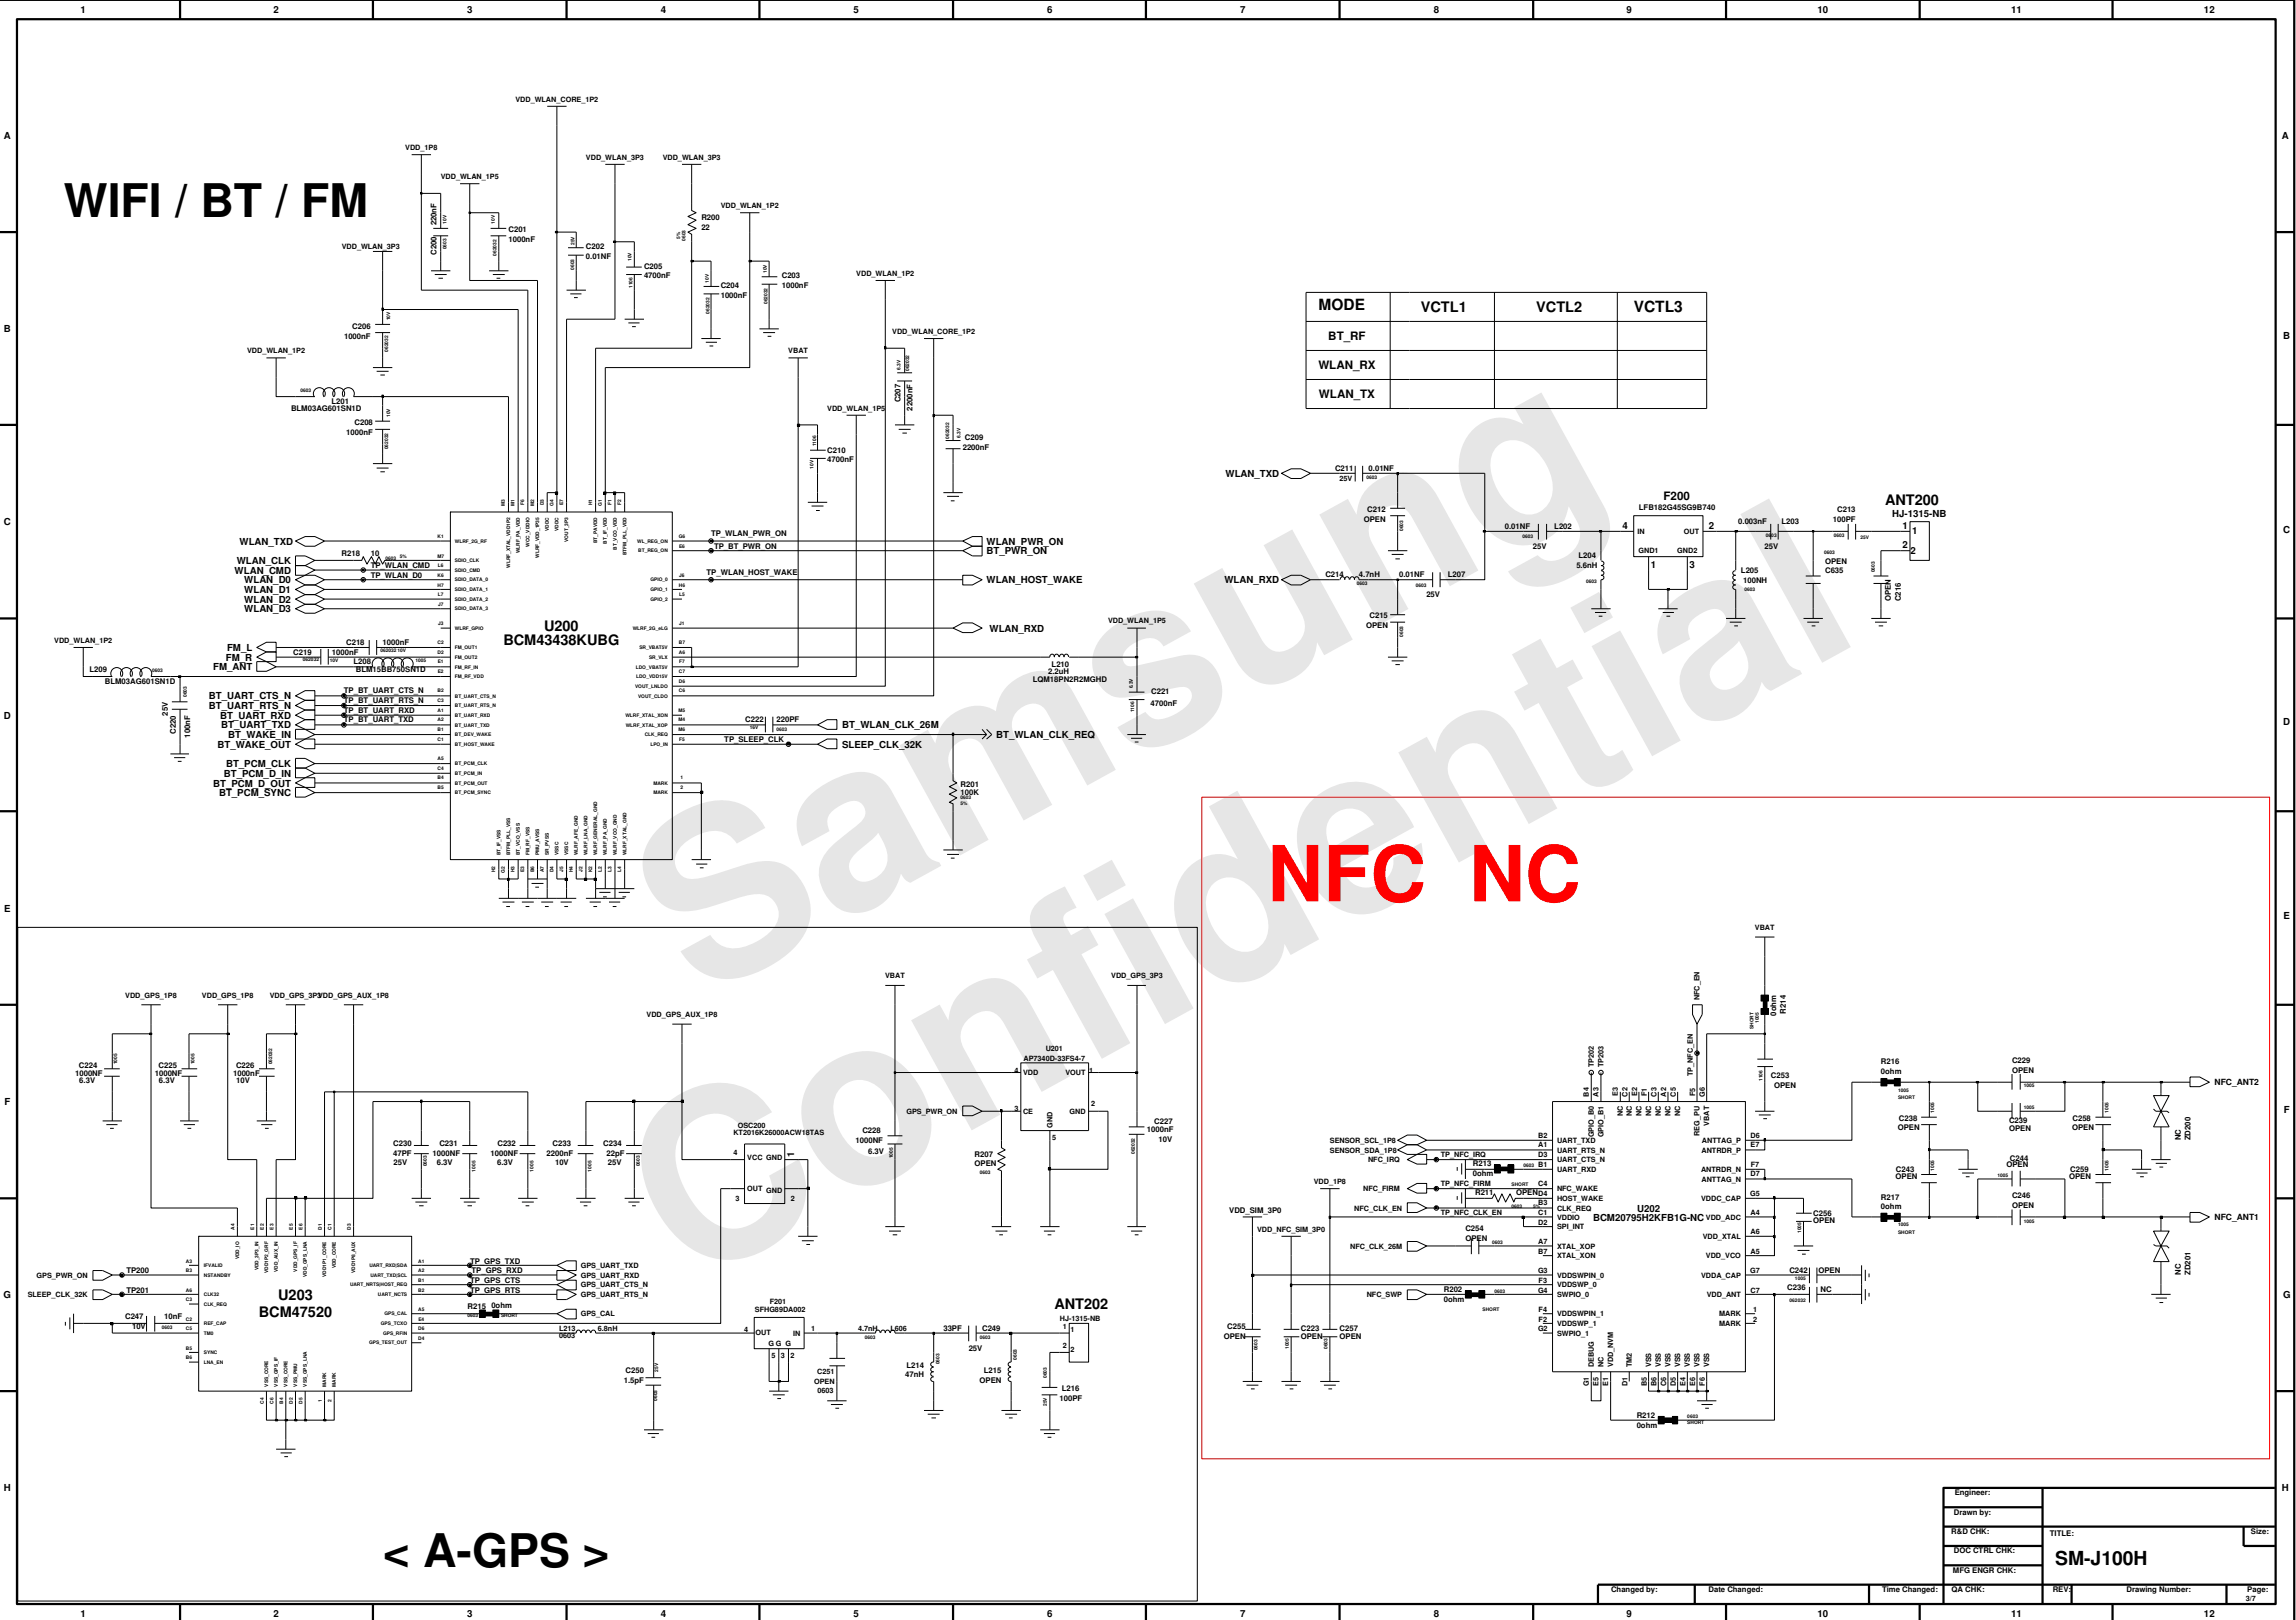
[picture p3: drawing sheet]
<svg xmlns="http://www.w3.org/2000/svg" width="261mm" height="184mm" viewBox="0 0 261 184" stroke-linecap="round" stroke-linejoin="round" font-family="sans-serif">
<defs><g id="words">
<g font-size="26.5" fill="#e6e6e6">
<text x="79.4" y="113.7" transform="rotate(-29 79.4 113.7)">Samsung</text>
<text x="78.1" y="146.4" transform="rotate(-29 78.1 146.4)">Confidential</text>
</g>
<text font-size="8.8" fill="#f00" x="144.1" y="102.5">NFC NC</text>
<g font-size="5.3">
<text x="7.3" y="24.7">WIFI / BT / FM</text>
<text x="43.6" y="178.3">&lt; A-GPS &gt;</text>
</g>
<text font-size="2.2" x="233.7" y="178">SM-J100H</text>
<g font-size="1.8">
<text x="149.9" y="35.2">MODE</text>
<text x="185.8" y="35.5">VCTL3</text>
</g>
<g font-size="1.6">
<text x="161.5" y="35.5">VCTL1</text>
<text x="174.7" y="35.5">VCTL2</text>
<text x="214.3" y="57.5">ANT200</text>
<text x="61.9" y="71.8">U200</text>
<text x="57.2" y="73.4">BCM43438KUBG</text>
<text x="29.4" y="149.8">BCM47520</text>
<text x="31.6" y="147.8">U203</text>
<text x="119.9" y="148.9">ANT202</text>
</g>
<g font-size="1.3">
<text x="149.9" y="41.9">WLAN_RX</text>
<text x="151" y="38.6">BT_RF</text>
<text x="150" y="45.2">WLAN_TX</text>
<text x="189.1" y="56.8">F200</text>
</g>
<g font-size="1.1">
<text x="9.2" y="1.5">1</text>
<text x="31.1" y="1.5">2</text>
<text x="53.1" y="1.5">3</text>
<text x="75.1" y="1.5">4</text>
<text x="97" y="1.5">5</text>
<text x="119.1" y="1.5">6</text>
<text x="141" y="1.5">7</text>
<text x="163" y="1.5">8</text>
<text x="184.9" y="1.5">9</text>
<text x="206.6" y="1.5">10</text>
<text x="228.6" y="1.5">11</text>
<text x="250.6" y="1.5">12</text>
<text x=".4" y="15.8">A</text>
<text x="259.4" y="15.8">A</text>
<text x=".4" y="37.8">B</text>
<text x="259.6" y="38.6">B</text>
<text x=".4" y="59.7">C</text>
<text x="139.3" y="54.2">WLAN_TXD</text>
<text x="215.1" y="58.8">HJ-1315-NB</text>
<text x="26.7" y="65.2">WLAN_CMD</text>
<text x="26.9" y="64.1">WLAN_CLK</text>
<text x="27.2" y="61.9">WLAN_TXD</text>
<text x="112.2" y="61.9">WLAN_PWR_ON</text>
<text x="112.2" y="63">BT_PWR_ON</text>
<text x="184.5" y="60.2">4</text>
<text x="187.7" y="64.6">1</text>
<text x="192.1" y="64.6">3</text>
<text x="194.3" y="60.2">2</text>
<text x="216.3" y="60.1">1</text>
<text x="216.3" y="62.3">2</text>
<text x="217.2" y="63">2</text>
<text x="217.4" y="60.7">1</text>
<text x="259.6" y="60.6">C</text>
<text x="27.8" y="68.5">WLAN_D2</text>
<text x="27.8" y="66.3">WLAN_D0</text>
<text x="27.8" y="69.6">WLAN_D3</text>
<text x="27.8" y="67.4">WLAN_D1</text>
<text x="112.2" y="66.3">WLAN_HOST_WAKE</text>
<text x="112.5" y="71.8">WLAN_RXD</text>
<text x="139.2" y="66.3">WLAN_RXD</text>
<text x="24.2" y="76.2">FM_ANT</text>
<text x="25.7" y="75.1">FM_R</text>
<text x="25.8" y="74">FM_L</text>
<text x=".4" y="81.8">D</text>
<text x="23.7" y="80.7">BT_UART_RTS_N</text>
<text x="23.7" y="79.6">BT_UART_CTS_N</text>
<text x="25" y="81.8">BT_UART_RXD</text>
<text x="25.2" y="82.9">BT_UART_TXD</text>
<text x="25.9" y="84">BT_WAKE_IN</text>
<text x="95.7" y="82.9">BT_WLAN_CLK_26M</text>
<text x="113.3" y="84">BT_WLAN_CLK_REQ</text>
<text x="259.6" y="82.5">D</text>
<text x="24.2" y="89.5">BT_PCM_D_OUT</text>
<text x="24.7" y="85.1">BT_WAKE_OUT</text>
<text x="25.5" y="88.4">BT_PCM_D_IN</text>
<text x="25.7" y="87.3">BT_PCM_CLK</text>
<text x="95.7" y="85.1">SLEEP_CLK_32K</text>
<text x="24.9" y="90.6">BT_PCM_SYNC</text>
<text x=".5" y="103.7">E</text>
<text x="259.6" y="104.5">E</text>
<text x=".5" y="125.7">F</text>
<text x="90.3" y="131.6" transform="rotate(-90 90.3 131.6)">1</text>
<text x="259.7" y="126.5">F</text>
<text x="186.1" y="137.8">U202</text>
<text x="181.1" y="138.8">BCM20795H2KFB1G-NC</text>
<text x=".4" y="147.6">G</text>
<text x="259.6" y="147.6">G</text>
<text x=".4" y="169.6">H</text>
<text x="259.4" y="169.6">H</text>
<text x="9.2" y="183.9">1</text>
<text x="31.1" y="183.9">2</text>
<text x="53.1" y="183.9">3</text>
<text x="75.1" y="183.9">4</text>
<text x="97" y="183.9">5</text>
<text x="119.1" y="183.9">6</text>
<text x="141" y="183.9">7</text>
<text x="163" y="183.9">8</text>
<text x="184.9" y="183.9">9</text>
<text x="206.6" y="183.9">10</text>
<text x="228.6" y="183.9">11</text>
<text x="250.6" y="183.9">12</text>
</g>
<g font-size="1">
<text x="251.8" y="123.4">NFC_ANT2</text>
<text x="251.8" y="138.8">NFC_ANT1</text>
</g>
<g font-size=".9">
<text x="49.6" y="29" transform="rotate(-90 49.6 29)">C200</text>
<text x="49.6" y="25.6" transform="rotate(-90 49.6 25.6)">220nF</text>
<text x="57.8" y="27.5">1000nF</text>
<text x="57.8" y="26.4">C201</text>
<text x="66.6" y="29.4">0.01NF</text>
<text x="66.6" y="28.3">C202</text>
<text x="79.7" y="26.1">22</text>
<text x="79.7" y="25">R200</text>
<text x="73.2" y="30.5">C205</text>
<text x="73.2" y="31.6">4700nF</text>
<text x="81.9" y="32.7">C204</text>
<text x="81.9" y="33.8">1000nF</text>
<text x="88.9" y="32.7">1000nF</text>
<text x="88.9" y="31.6">C203</text>
<text x="39.1" y="38.5">1000nF</text>
<text x="40" y="37.4">C206</text>
<text x="33.1" y="46.8">BLM03AG601SN1D</text>
<text x="37.7" y="45.9">L201</text>
<text x="102.4" y="45.8" transform="rotate(-90 102.4 45.8)">C207</text>
<text x="103.7" y="46.7" transform="rotate(-90 103.7 46.7)">2200nF</text>
<text x="39.4" y="49.4">1000nF</text>
<text x="40.3" y="48.3">C208</text>
<text x="94" y="52.6">4700nF</text>
<text x="94" y="51.5">C210</text>
<text x="109.5" y="51.2">2200nF</text>
<text x="109.7" y="50.1">C209</text>
<text x="151.8" y="53.6">C211</text>
<text x="155.6" y="53.6">0.01NF</text>
<text x="155.1" y="59.3">OPEN</text>
<text x="155.4" y="58.2">C212</text>
<text x="186.3" y="58">LFB182G45SG9B740</text>
<text x="197.6" y="59.6">0.003nF</text>
<text x="202.5" y="59.6">L203</text>
<text x="208.4" y="59.3">100PF</text>
<text x="208.9" y="58.2">C213</text>
<text x="38.8" y="63.2">R218</text>
<text x="42.1" y="65.7">TP_WLAN_D0</text>
<text x="42.1" y="64.6">TP_WLAN_CMD</text>
<text x="42.1" y="63.2">10</text>
<text x="80.3" y="65.4">TP_WLAN_HOST_WAKE</text>
<text x="80.8" y="61">TP_WLAN_PWR_ON</text>
<text x="81.2" y="62.4">TP_BT_PWR_ON</text>
<text x="150.7" y="65.7">C214</text>
<text x="154.5" y="65.7">4.7nH</text>
<text x="159.1" y="65.7">0.01NF</text>
<text x="164.6" y="65.7">L207</text>
<text x="171.1" y="60.2">0.01NF</text>
<text x="174.3" y="62.5">25V</text>
<text x="176.7" y="60.2">L202</text>
<text x="179.2" y="64.6">5.6nH</text>
<text x="179.5" y="63.5">L204</text>
<text x="197.9" y="65.2">L205</text>
<text x="200.6" y="62.5">25V</text>
<text x="207.5" y="65.2">C635</text>
<text x="207.5" y="64.1">OPEN</text>
<text x="155.3" y="71.4">OPEN</text>
<text x="155.7" y="70.3">C215</text>
<text x="162.2" y="67.9">25V</text>
<text x="198.2" y="66.3">100NH</text>
<text x="215" y="68.4" transform="rotate(-90 215 68.4)">OPEN</text>
<text x="216.1" y="68.4" transform="rotate(-90 216.1 68.4)">C216</text>
<text x="10.2" y="76.4">L209</text>
<text x="11.9" y="77.8">BLM03AG601SN1D</text>
<text x="33.3" y="74.5">C219</text>
<text x="37.7" y="74.5">1000nF</text>
<text x="39.4" y="73.4">C218</text>
<text x="40.2" y="75.6">L208</text>
<text x="40.5" y="76.4">BLM15BB750SN1D</text>
<text x="43.5" y="73.4">1000nF</text>
<text x="117.4" y="77.5">LQM18PN2R2MGHD</text>
<text x="119.2" y="76.7">2.2uH</text>
<text x="119.6" y="75.8">L210</text>
<text x="19.1" y="81.4" transform="rotate(-90 19.1 81.4)">25V</text>
<text x="20" y="83.4" transform="rotate(-90 20 83.4)">C220</text>
<text x="21.6" y="83.9" transform="rotate(-90 21.6 83.9)">100nF</text>
<text x="39.1" y="78.9">TP_BT_UART_CTS_N</text>
<text x="39.1" y="81.1">TP_BT_UART_RXD</text>
<text x="39.1" y="82.2">TP_BT_UART_TXD</text>
<text x="39.1" y="80">TP_BT_UART_RTS_N</text>
<text x="84.7" y="82.1">C222</text>
<text x="88.3" y="82.1">220PF</text>
<text x="130.8" y="80.2">4700nF</text>
<text x="130.9" y="78.9">C221</text>
<text x="82.3" y="84.4">TP_SLEEP_CLK</text>
<text x="109.2" y="89.6">R201</text>
<text x="109.2" y="90.4">100K</text>
<text x="202" y="115.5" transform="rotate(-90 202 115.5)">0ohm</text>
<text x="203.1" y="115.3" transform="rotate(-90 203.1 115.3)">R214</text>
<text x="8.5" y="122.4">1000NF</text>
<text x="9" y="121.5">C224</text>
<text x="9" y="123.1">6.3V</text>
<text x="17.6" y="122.4">1000NF</text>
<text x="18" y="121.4">C225</text>
<text x="18.1" y="123.1">6.3V</text>
<text x="26.5" y="122.4">1000nF</text>
<text x="26.8" y="121.4">C226</text>
<text x="26.9" y="123.1">10V</text>
<text x="201.3" y="122.6">C253</text>
<text x="201.7" y="123.7">OPEN</text>
<text x="213.9" y="122.2">0ohm</text>
<text x="213.9" y="121.1">R216</text>
<text x="228.8" y="122">OPEN</text>
<text x="228.8" y="120.9">C229</text>
<text x="44.7" y="130.3">C230</text>
<text x="44.7" y="131.4">47PF</text>
<text x="49.2" y="131.4">1000NF</text>
<text x="50" y="130.3">C231</text>
<text x="55.8" y="131.4">1000NF</text>
<text x="56.6" y="130.3">C232</text>
<text x="62.1" y="131.4">2200nF</text>
<text x="62.8" y="130.3">C233</text>
<text x="68.6" y="130.3">C234</text>
<text x="69" y="131.4">22pF</text>
<text x="97.3" y="130">1000NF</text>
<text x="98" y="128.9">C228</text>
<text x="98.7" y="131.3">6.3V</text>
<text x="110.8" y="131.6">R207</text>
<text x="130.4" y="128.8">1000nF</text>
<text x="131.2" y="127.8">C227</text>
<text x="131.7" y="129.9">10V</text>
<text x="215.8" y="128.5">OPEN</text>
<text x="215.9" y="127.5">C238</text>
<text x="228.4" y="128.6">OPEN</text>
<text x="228.4" y="127.7">C239</text>
<text x="235.6" y="128.5">OPEN</text>
<text x="235.6" y="127.5">C258</text>
<text x="247.9" y="129.7" transform="rotate(-90 247.9 129.7)">NC</text>
<text x="249" y="129.7" transform="rotate(-90 249 129.7)">ZD200</text>
<text x="44.7" y="132.5">25V</text>
<text x="49.7" y="132.5">6.3V</text>
<text x="56.5" y="132.5">6.3V</text>
<text x="63.1" y="132.5">10V</text>
<text x="69.1" y="132.5">25V</text>
<text x="110.8" y="132.7">OPEN</text>
<text x="139.8" y="138">VDD_SIM_3P0</text>
<text x="167.5" y="133.8">0ohm</text>
<text x="167.5" y="132.7">R213</text>
<text x="167.7" y="136">R211</text>
<text x="172.4" y="136">OPEND4</text>
<text x="213.9" y="136.5">R217</text>
<text x="213.9" y="137.6">0ohm</text>
<text x="215.5" y="134.1">OPEN</text>
<text x="215.6" y="133.3">C243</text>
<text x="228.1" y="132.8">OPEN</text>
<text x="228.5" y="132">C244</text>
<text x="228.8" y="136.3">C246</text>
<text x="228.8" y="137.4">OPEN</text>
<text x="235.2" y="134.1">OPEN</text>
<text x="235.4" y="133.3">C259</text>
<text x="53.4" y="143.7">TP_GPS_TXD</text>
<text x="166.6" y="141.1">OPEN</text>
<text x="166.6" y="140">C254</text>
<text x="206.1" y="138.3">C256</text>
<text x="206.1" y="139">OPEN</text>
<text x="14.4" y="147">TP201</text>
<text x="14.4" y="144.8">TP200</text>
<text x="53.2" y="148.9">R215</text>
<text x="53.4" y="145.9">TP_GPS_CTS</text>
<text x="53.4" y="147">TP_GPS_RTS</text>
<text x="53.6" y="144.8">TP_GPS_RXD</text>
<text x="55.9" y="148.7">0ohm</text>
<text x="164.2" y="147">R202</text>
<text x="164.2" y="148.1">0ohm</text>
<text x="203.2" y="146.8">C236</text>
<text x="203.4" y="144.8">C242</text>
<text x="206.7" y="144.8">OPEN</text>
<text x="207" y="147">NC</text>
<text x="247.9" y="145" transform="rotate(-90 247.9 145)">NC</text>
<text x="249" y="145" transform="rotate(-90 249 145)">ZD201</text>
<text x="14.2" y="150.1">C247</text>
<text x="15" y="151.2">10V</text>
<text x="18.7" y="150.1">10nF</text>
<text x="103.1" y="155.6">L214</text>
<text x="107.3" y="151.4">33PF</text>
<text x="110.1" y="153.7">25V</text>
<text x="111.7" y="151.4">C249</text>
<text x="139.1" y="152.3">OPEN</text>
<text x="139.5" y="151.2">C255</text>
<text x="147.9" y="152.3">OPEN</text>
<text x="147.9" y="151.4">C223</text>
<text x="152.3" y="151.4">C257</text>
<text x="152.3" y="152.3">OPEN</text>
<text x="70.9" y="157.3">1.5pF</text>
<text x="71.1" y="156.2">C250</text>
<text x="102.9" y="156.7">47nH</text>
<text x="111.4" y="157.3">OPEN</text>
<text x="111.9" y="156.2">L215</text>
<text x="120.5" y="159.3">100PF</text>
<text x="120.7" y="158.2">L216</text>
<text x="186.1" y="161.3">R212</text>
<text x="186.1" y="162.4">0ohm</text>
<text x="222.1" y="172.3">Drawn by:</text>
<text x="222.2" y="170.1">Engineer:</text>
<text x="221.8" y="174.5">R&amp;D CHK:</text>
<text x="222" y="178.9">MFG ENGR CHK:</text>
<text x="222.1" y="176.7">DOC CTRL CHK:</text>
<text x="233.1" y="174.7">TITLE:</text>
<text x="255.9" y="174.5">Size:</text>
<text x="183.2" y="181.1">Changed by:</text>
<text x="194.2" y="181.1">Date Changed:</text>
<text x="214" y="181.1">Time Changed:</text>
<text x="221.9" y="181.1">QA CHK:</text>
<text x="233.4" y="181.1">REV:</text>
<text x="241.8" y="181.1">Drawing Number:</text>
<text x="255.5" y="181.1">Page:</text>
</g>
<g font-size=".8">
<text x="58.6" y="11.6">VDD_WLAN_CORE_1P2</text>
<text x="46.1" y="17">VDD_1P8</text>
<text x="50.1" y="20.3">VDD_WLAN_1P5</text>
<text x="66.6" y="18.1">VDD_WLAN_3P3</text>
<text x="75.3" y="18.1">VDD_WLAN_3P3</text>
<text x="81.9" y="23.7">VDD_WLAN_1P2</text>
<text x="38.9" y="28.3">VDD_WLAN_3P3</text>
<text x="97.4" y="31.4">VDD_WLAN_1P2</text>
<text x="28.1" y="40.2">VDD_WLAN_1P2</text>
<text x="89.6" y="40.2">VBAT</text>
<text x="101.4" y="38">VDD_WLAN_CORE_1P2</text>
<text x="94.1" y="46.8">VDD_WLAN_1P5</text>
<text x="152.3" y="54.7">25V</text>
<text x="186.2" y="60.7">IN</text>
<text x="186.3" y="62.9">GND1</text>
<text x="190.7" y="62.9">GND2</text>
<text x="191.5" y="60.7">OUT</text>
<text x="126" y="70.9">VDD_WLAN_1P5</text>
<text x="6.2" y="73.1">VDD_WLAN_1P2</text>
<text x="199.5" y="105.8">VBAT</text>
<text x="14.2" y="113.5">VDD_GPS_1P8</text>
<text x="23" y="113.5">VDD_GPS_1P8</text>
<text x="30.7" y="113.5">VDD_GPS_3P3VDD_GPS_AUX_1P8</text>
<text x="100.6" y="111.3">VBAT</text>
<text x="126.3" y="111.3">VDD_GPS_3P3</text>
<text x="193.2" y="113.8" transform="rotate(-90 193.2 113.8)">NFC_EN</text>
<text x="73.5" y="115.7">VDD_GPS_AUX_1P8</text>
<text x="118.9" y="119.5">U201</text>
<text x="115.3" y="122">4</text>
<text x="116.3" y="122.3">VDD</text>
<text x="116.4" y="120.6">AP7340D-33FS4-7</text>
<text x="121.1" y="122.3">VOUT</text>
<text x="123.8" y="122">1</text>
<text x="124.1" y="125.8">2</text>
<text x="180.6" y="124.7" transform="rotate(-90 180.6 124.7)">B4</text>
<text x="181.2" y="121.4" transform="rotate(-90 181.2 121.4)">TP202</text>
<text x="181.7" y="124.7" transform="rotate(-90 181.7 124.7)">A3</text>
<text x="182.3" y="121.4" transform="rotate(-90 182.3 121.4)">TP203</text>
<text x="183.9" y="124.7" transform="rotate(-90 183.9 124.7)">E3</text>
<text x="185" y="124.7" transform="rotate(-90 185 124.7)">C2</text>
<text x="186.1" y="124.7" transform="rotate(-90 186.1 124.7)">E2</text>
<text x="187.2" y="124.7" transform="rotate(-90 187.2 124.7)">F1</text>
<text x="188.3" y="124.7" transform="rotate(-90 188.3 124.7)">C3</text>
<text x="189.4" y="124.7" transform="rotate(-90 189.4 124.7)">A2</text>
<text x="190.5" y="124.7" transform="rotate(-90 190.5 124.7)">C5</text>
<text x="192.5" y="122.4" transform="rotate(-90 192.5 122.4)">TP_NFC_EN</text>
<text x="192.7" y="124.7" transform="rotate(-90 192.7 124.7)">F5</text>
<text x="193.8" y="124.7" transform="rotate(-90 193.8 124.7)">G6</text>
<text x="83.4" y="129.1">KT2016K26000ACW18TAS</text>
<text x="83.4" y="131.4">4</text>
<text x="83.9" y="128.3">OSC200</text>
<text x="85" y="131.9">VCC GND</text>
<text x="103" y="126.7">GPS_PWR_ON</text>
<text x="115.3" y="126.4">3</text>
<text x="116.3" y="126.7">CE</text>
<text x="119.6" y="129.7">5</text>
<text x="119.7" y="128.3" transform="rotate(-90 119.7 128.3)">GND</text>
<text x="121.6" y="126.7">GND</text>
<text x="151.2" y="131.1">SENSOR_SDA_1P8</text>
<text x="151.2" y="130">SENSOR_SCL_1P8</text>
<text x="163.8" y="131.6">TP_NFC_IRQ</text>
<text x="174.9" y="131.6">D3</text>
<text x="174.9" y="129.4">B2</text>
<text x="174.9" y="130.5">A1</text>
<text x="177" y="130">UART_TXD</text>
<text x="177" y="131.1">UART_RTS_N</text>
<text x="181.2" y="129.4" transform="rotate(-90 181.2 129.4)">GPIO_B0</text>
<text x="182.3" y="129.4" transform="rotate(-90 182.3 129.4)">GPIO_B1</text>
<text x="184.5" y="127" transform="rotate(-90 184.5 127)">NC</text>
<text x="185.5" y="127" transform="rotate(-90 185.5 127)">NC</text>
<text x="186.6" y="127" transform="rotate(-90 186.6 127)">NC</text>
<text x="187.7" y="127" transform="rotate(-90 187.7 127)">NC</text>
<text x="188.8" y="127" transform="rotate(-90 188.8 127)">NC</text>
<text x="189.9" y="127" transform="rotate(-90 189.9 127)">NC</text>
<text x="191" y="127" transform="rotate(-90 191 127)">NC</text>
<text x="193.2" y="129.2" transform="rotate(-90 193.2 129.2)">REG_PU</text>
<text x="193.4" y="131.1">ANTRDR_P</text>
<text x="193.5" y="130">ANTTAG_P</text>
<text x="194.3" y="128" transform="rotate(-90 194.3 128)">VBAT</text>
<text x="199" y="129.4">D6</text>
<text x="199" y="130.5">E7</text>
<text x="83.6" y="136.6">3</text>
<text x="85" y="135.5">OUT</text>
<text x="87.1" y="135.7">GND</text>
<text x="89.9" y="136.6">2</text>
<text x="149.4" y="134.6">VDD_1P8</text>
<text x="154" y="137.7">NFC_CLK_EN</text>
<text x="155" y="135.5">NFC_FIRM</text>
<text x="155.5" y="132.2">NFC_IRQ</text>
<text x="163.8" y="134.9">TP_NFC_FIRM</text>
<text x="174.9" y="134.9">C4</text>
<text x="174.9" y="132.7">B1</text>
<text x="174.9" y="137.1">B3</text>
<text x="177" y="132.2">UART_CTS_N</text>
<text x="177" y="136.6">HOST_WAKE</text>
<text x="177" y="135.5">NFC_WAKE</text>
<text x="177" y="133.3">UART_RXD</text>
<text x="177" y="137.7">CLK_REQ</text>
<text x="193.4" y="136.6">VDDC_CAP</text>
<text x="193.4" y="133.3">ANTRDR_N</text>
<text x="193.4" y="134.4">ANTTAG_N</text>
<text x="199" y="136">G5</text>
<text x="199" y="133.8">D7</text>
<text x="199.1" y="132.7">F7</text>
<text x="142.9" y="140.2">VDD_NFC_SIM_3P0</text>
<text x="153.5" y="142">NFC_CLK_26M</text>
<text x="163.8" y="138.2">TP_NFC_CLK_EN</text>
<text x="174.9" y="139.3">D2</text>
<text x="174.9" y="142.6">B7</text>
<text x="174.9" y="138.2">C1</text>
<text x="174.9" y="141.5">A7</text>
<text x="177" y="139.8">SPI_INT</text>
<text x="177" y="143.1">XTAL_XON</text>
<text x="177" y="138.7">VDDIO</text>
<text x="177" y="142">XTAL_XOP</text>
<text x="193.6" y="140.9">VDD_XTAL</text>
<text x="194" y="143.1">VDD_VCO</text>
<text x="194" y="138.7">VDD_ADC</text>
<text x="199" y="138.2">A4</text>
<text x="199" y="142.6">A5</text>
<text x="199" y="140.4">A6</text>
<text x="3.2" y="147.5">SLEEP_CLK_32K</text>
<text x="4.2" y="145.3">GPS_PWR_ON</text>
<text x="66" y="149.7">GPS_CAL</text>
<text x="66" y="144.2">GPS_UART_TXD</text>
<text x="66" y="145.3">GPS_UART_RXD</text>
<text x="66" y="146.4">GPS_UART_CTS_N</text>
<text x="66" y="147.5">GPS_UART_RTS_N</text>
<text x="85.8" y="149.2">SFHG89DA002</text>
<text x="87.5" y="148.4">F201</text>
<text x="155.4" y="147.5">NFC_SWP</text>
<text x="174.9" y="144.8">G3</text>
<text x="174.9" y="147">G4</text>
<text x="174.9" y="145.9">F3</text>
<text x="174.9" y="149.2">F4</text>
<text x="177" y="145.3">VDDSWPIN_0</text>
<text x="177" y="147.5">SWPIO_0</text>
<text x="177" y="146.4">VDDSWP_0</text>
<text x="177" y="149.7">VDDSWPIN_1</text>
<text x="193.4" y="145.3">VDDA_CAP</text>
<text x="194" y="147.5">VDD_ANT</text>
<text x="195.5" y="149.7">MARK</text>
<text x="199" y="144.8">G7</text>
<text x="199" y="147">C7</text>
<text x="199.3" y="149.2">1</text>
<text x="63.6" y="151.4">L213</text>
<text x="63.6" y="152.2">0603</text>
<text x="68" y="151.4">6.8nH</text>
<text x="84.6" y="151.5">4</text>
<text x="85.9" y="151.9">OUT</text>
<text x="87.4" y="153.1">G G G</text>
<text x="87.7" y="154.5">5</text>
<text x="88.8" y="154.5">3</text>
<text x="89.9" y="154.5">2</text>
<text x="90.2" y="151.9">IN</text>
<text x="92.2" y="151.4">1</text>
<text x="97.6" y="151.4">4.7nH</text>
<text x="101.2" y="151.4">L606</text>
<text x="120.5" y="150.3">HJ-1315-NB</text>
<text x="120.9" y="153.3">2</text>
<text x="120.9" y="151.1">1</text>
<text x="121.7" y="153.7">2</text>
<text x="121.7" y="151.5">1</text>
<text x="174.9" y="151.4">G2</text>
<text x="174.9" y="150.3">F2</text>
<text x="177" y="151.9">SWPIO_1</text>
<text x="177" y="150.8">VDDSWP_1</text>
<text x="181.2" y="155.5" transform="rotate(-90 181.2 155.5)">DEBUG</text>
<text x="182.3" y="155.5" transform="rotate(-90 182.3 155.5)">NC</text>
<text x="183.4" y="155.5" transform="rotate(-90 183.4 155.5)">VDD_NVM</text>
<text x="185.5" y="155.5" transform="rotate(-90 185.5 155.5)">TM2</text>
<text x="187.7" y="155.5" transform="rotate(-90 187.7 155.5)">VSS</text>
<text x="188.8" y="155.5" transform="rotate(-90 188.8 155.5)">VSS</text>
<text x="189.9" y="155.5" transform="rotate(-90 189.9 155.5)">VSS</text>
<text x="191" y="155.5" transform="rotate(-90 191 155.5)">VSS</text>
<text x="192.1" y="155.5" transform="rotate(-90 192.1 155.5)">VSS</text>
<text x="193.2" y="155.5" transform="rotate(-90 193.2 155.5)">VSS</text>
<text x="194.3" y="155.5" transform="rotate(-90 194.3 155.5)">VSS</text>
<text x="195.5" y="150.8">MARK</text>
<text x="199.3" y="150.3">2</text>
<text x="92.6" y="157.4">OPEN</text>
<text x="92.9" y="156.3">C251</text>
<text x="92.9" y="158.5">0603</text>
<text x="180.6" y="157.7" transform="rotate(-90 180.6 157.7)">G1</text>
<text x="181.7" y="157.6" transform="rotate(-90 181.7 157.6)">E5</text>
<text x="182.8" y="157.6" transform="rotate(-90 182.8 157.6)">E1</text>
<text x="185" y="157.7" transform="rotate(-90 185 157.7)">D1</text>
<text x="187.2" y="157.7" transform="rotate(-90 187.2 157.7)">B5</text>
<text x="188.3" y="157.7" transform="rotate(-90 188.3 157.7)">B6</text>
<text x="189.4" y="157.7" transform="rotate(-90 189.4 157.7)">C6</text>
<text x="190.5" y="157.7" transform="rotate(-90 190.5 157.7)">D5</text>
<text x="191.6" y="157.6" transform="rotate(-90 191.6 157.6)">E4</text>
<text x="192.7" y="157.6" transform="rotate(-90 192.7 157.6)">E6</text>
<text x="193.8" y="157.6" transform="rotate(-90 193.8 157.6)">F6</text>
<text x="255.3" y="182.1">3/7</text>
</g>
<g font-size=".5">
<text x="50.7" y="28.3" transform="rotate(-90 50.7 28.3)">0603</text>
<text x="50.7" y="25.4" transform="rotate(-90 50.7 25.4)">10V</text>
<text x="56.3" y="25.4" transform="rotate(-90 56.3 25.4)">10V</text>
<text x="56.5" y="29.1" transform="rotate(-90 56.5 29.1)">062032</text>
<text x="65.3" y="27.9" transform="rotate(-90 65.3 27.9)">25V</text>
<text x="71.8" y="29.7" transform="rotate(-90 71.8 29.7)">10V</text>
<text x="77.3" y="27.2" transform="rotate(-90 77.3 27.2)">5%</text>
<text x="77.9" y="27.4" transform="rotate(-90 77.9 27.4)">0603</text>
<text x="65.3" y="30.7" transform="rotate(-90 65.3 30.7)">0603</text>
<text x="71.9" y="32.7" transform="rotate(-90 71.9 32.7)">1106</text>
<text x="80.6" y="32.2" transform="rotate(-90 80.6 32.2)">10V</text>
<text x="80.7" y="35.7" transform="rotate(-90 80.7 35.7)">062032</text>
<text x="87.2" y="31.1" transform="rotate(-90 87.2 31.1)">10V</text>
<text x="87.3" y="34.6" transform="rotate(-90 87.3 34.6)">062032</text>
<text x="44.1" y="40" transform="rotate(-90 44.1 40)">062032</text>
<text x="44.3" y="36.4" transform="rotate(-90 44.3 36.4)">10V</text>
<text x="34.2" y="44.6">0603</text>
<text x="44.3" y="47.4" transform="rotate(-90 44.3 47.4)">10V</text>
<text x="102.4" y="42.1" transform="rotate(-90 102.4 42.1)">6.3V</text>
<text x="103.4" y="42.2" transform="rotate(-90 103.4 42.2)">062032</text>
<text x="44.1" y="51.1" transform="rotate(-90 44.1 51.1)">062032</text>
<text x="92.5" y="53.3" transform="rotate(-90 92.5 53.3)">10V</text>
<text x="92.8" y="50.8" transform="rotate(-90 92.8 50.8)">1106</text>
<text x="107.9" y="49.9" transform="rotate(-90 107.9 49.9)">062032</text>
<text x="109.2" y="49.8" transform="rotate(-90 109.2 49.8)">6.3V</text>
<text x="57.4" y="57.5" transform="rotate(-90 57.4 57.5)">M3</text>
<text x="58.5" y="57.5" transform="rotate(-90 58.5 57.5)">M1</text>
<text x="59.6" y="57.5" transform="rotate(-90 59.6 57.5)">F6</text>
<text x="60.7" y="57.5" transform="rotate(-90 60.7 57.5)">M2</text>
<text x="61.8" y="57.5" transform="rotate(-90 61.8 57.5)">D3</text>
<text x="62.9" y="57.5" transform="rotate(-90 62.9 57.5)">G4</text>
<text x="64" y="57.5" transform="rotate(-90 64 57.5)">E7</text>
<text x="67.3" y="57.5" transform="rotate(-90 67.3 57.5)">H1</text>
<text x="68.4" y="57.5" transform="rotate(-90 68.4 57.5)">G1</text>
<text x="69.5" y="57.5" transform="rotate(-90 69.5 57.5)">F1</text>
<text x="70.6" y="57.5" transform="rotate(-90 70.6 57.5)">F2</text>
<text x="155.3" y="54.5">0603</text>
<text x="43.8" y="63.7">0603</text>
<text x="45.4" y="63.5">5%</text>
<text x="49.7" y="63.4">M7</text>
<text x="49.8" y="61.2">K1</text>
<text x="49.8" y="65.6">K6</text>
<text x="49.8" y="64.5">L6</text>
<text x="51.7" y="61.7">WLRF_2G_RF</text>
<text x="51.7" y="63.9">SDIO_CLK</text>
<text x="51.7" y="65">SDIO_CMD</text>
<text x="58" y="64.6" transform="rotate(-90 58 64.6)">WLRF_XTAL_VDD1P2</text>
<text x="59.1" y="62.9" transform="rotate(-90 59.1 62.9)">WLRF_PA_VDD</text>
<text x="60.2" y="62.2" transform="rotate(-90 60.2 62.2)">WCC_VDDIO</text>
<text x="61.3" y="63.5" transform="rotate(-90 61.3 63.5)">WLRF_VDD_1P35</text>
<text x="62.4" y="60.4" transform="rotate(-90 62.4 60.4)">VDDC</text>
<text x="63.5" y="60.4" transform="rotate(-90 63.5 60.4)">VDDC</text>
<text x="64.6" y="61.6" transform="rotate(-90 64.6 61.6)">VOUT_3P3</text>
<text x="67.9" y="61.8" transform="rotate(-90 67.9 61.8)">BT_PAVDD</text>
<text x="69" y="61.8" transform="rotate(-90 69 61.8)">BT_IF_VDD</text>
<text x="70.1" y="62.5" transform="rotate(-90 70.1 62.5)">BT_VCO_VDD</text>
<text x="71.2" y="63.2" transform="rotate(-90 71.2 63.2)">BTFM_PLL_VDD</text>
<text x="72.4" y="61.7">WL_REG_ON</text>
<text x="72.6" y="62.8">BT_REG_ON</text>
<text x="77.2" y="61.2">G6</text>
<text x="77.2" y="62.3">E6</text>
<text x="77.2" y="65.6">J6</text>
<text x="159.5" y="60.4" transform="rotate(-90 159.5 60.4)">0603</text>
<text x="173.1" y="61.2">0603</text>
<text x="200.8" y="61.1">0603</text>
<text x="207.4" y="63">0603</text>
<text x="208.5" y="61.1">0603</text>
<text x="211.5" y="61.3">25V</text>
<text x="213.2" y="65.1" transform="rotate(-90 213.2 65.1)">0603</text>
<text x="49.8" y="66.7">H7</text>
<text x="49.8" y="67.8">L7</text>
<text x="49.8" y="68.9">J7</text>
<text x="49.8" y="71">J3</text>
<text x="51.7" y="69.4">SDIO_DATA_3</text>
<text x="51.7" y="67.2">SDIO_DATA_1</text>
<text x="51.7" y="71.6">WLRF_GPIO</text>
<text x="51.7" y="66.1">SDIO_DATA_0</text>
<text x="51.7" y="68.3">SDIO_DATA_2</text>
<text x="71.9" y="71.6">WLRF_2G_eLG</text>
<text x="73.9" y="66.1">GPIO_0</text>
<text x="73.9" y="67.2">GPIO_1</text>
<text x="73.9" y="68.3">GPIO_2</text>
<text x="77.2" y="66.7">H6</text>
<text x="77.2" y="67.8">L5</text>
<text x="77.2" y="71">J1</text>
<text x="154.2" y="66.6">0603</text>
<text x="161" y="66.7">0603</text>
<text x="180.3" y="66.3">0603</text>
<text x="198.3" y="67.2">0603</text>
<text x="17.3" y="76.5">0603</text>
<text x="34.4" y="75.1">062032</text>
<text x="37.5" y="75.3">10V</text>
<text x="43.2" y="74.2">062032</text>
<text x="45.2" y="74.2">10V</text>
<text x="47.2" y="75.3">1005</text>
<text x="49.8" y="73.2">C2</text>
<text x="49.8" y="74.3">D2</text>
<text x="49.8" y="75.4">E1</text>
<text x="49.8" y="76.5">E2</text>
<text x="51.7" y="76">FM_RF_IN</text>
<text x="51.7" y="77.1">FM_RF_VDD</text>
<text x="51.7" y="73.8">FM_OUT1</text>
<text x="51.7" y="74.9">FM_OUT2</text>
<text x="72.3" y="76">LDO_VBAT5V</text>
<text x="72.3" y="77.1">LDO_VDD15V</text>
<text x="72.7" y="73.8">SR_VBAT5V</text>
<text x="73.8" y="74.9">SR_VLX</text>
<text x="77.2" y="77.6">D6</text>
<text x="77.2" y="73.2">B7</text>
<text x="77.2" y="76.5">C7</text>
<text x="77.2" y="74.3">A6</text>
<text x="77.2" y="75.4">F7</text>
<text x="159.5" y="72.4" transform="rotate(-90 159.5 72.4)">0603</text>
<text x="21.2" y="79.3" transform="rotate(-90 21.2 79.3)">0603</text>
<text x="49.8" y="80.9">A1</text>
<text x="49.8" y="82">A2</text>
<text x="49.8" y="79.8">C3</text>
<text x="49.8" y="83.1">B1</text>
<text x="49.8" y="78.7">B2</text>
<text x="51.7" y="81.5">BT_UART_RXD</text>
<text x="51.7" y="82.6">BT_UART_TXD</text>
<text x="51.7" y="80.4">BT_UART_RTS_N</text>
<text x="51.7" y="83.7">BT_DEV_WAKE</text>
<text x="51.7" y="79.3">BT_UART_CTS_N</text>
<text x="71.1" y="81.5">WLRF_XTAL_XON</text>
<text x="71.1" y="82.6">WLRF_XTAL_XOP</text>
<text x="72.2" y="78.2">VOUT_LNLDO</text>
<text x="72.5" y="79.3">VOUT_CLDO</text>
<text x="73.3" y="83.7">CLK_REQ</text>
<text x="77.2" y="82">M4</text>
<text x="77.2" y="80.9">M5</text>
<text x="77.2" y="83.1">M6</text>
<text x="77.2" y="78.7">C6</text>
<text x="85.2" y="83">16V</text>
<text x="88.3" y="83.1">0603</text>
<text x="128.8" y="78.3" transform="rotate(-90 128.8 78.3)">6.3V</text>
<text x="128.9" y="81" transform="rotate(-90 128.9 81)">1106</text>
<text x="49.8" y="84.3">C1</text>
<text x="49.8" y="87.6">C4</text>
<text x="49.8" y="88.7">B4</text>
<text x="49.8" y="89.8">B5</text>
<text x="49.8" y="86.5">A5</text>
<text x="51.7" y="84.8">BT_HOST_WAKE</text>
<text x="51.7" y="88.1">BT_PCM_IN</text>
<text x="51.7" y="89.2">BT_PCM_OUT</text>
<text x="51.7" y="87">BT_PCM_CLK</text>
<text x="73.9" y="84.8">LPO_IN</text>
<text x="74.3" y="89.2">MARK</text>
<text x="77.2" y="84.3">F5</text>
<text x="77.4" y="88.7">1</text>
<text x="77.4" y="89.8">2</text>
<text x="51.7" y="90.3">BT_PCM_SYNC</text>
<text x="74.3" y="90.3">MARK</text>
<text x="109.2" y="90.9">0603</text>
<text x="109.2" y="91.5">5%</text>
<text x="56.3" y="99.2" transform="rotate(-90 56.3 99.2)">H2</text>
<text x="56.9" y="97.3" transform="rotate(-90 56.9 97.3)">BT_IF_VSS</text>
<text x="57.4" y="99.2" transform="rotate(-90 57.4 99.2)">G2</text>
<text x="58" y="97.3" transform="rotate(-90 58 97.3)">BTFM_PLL_VSS</text>
<text x="58.5" y="99.2" transform="rotate(-90 58.5 99.2)">H3</text>
<text x="59.1" y="97.3" transform="rotate(-90 59.1 97.3)">BT_VCO_VSS</text>
<text x="59.6" y="99.2" transform="rotate(-90 59.6 99.2)">E3</text>
<text x="60.2" y="97.3" transform="rotate(-90 60.2 97.3)">FM_RF_VSS</text>
<text x="60.7" y="99.2" transform="rotate(-90 60.7 99.2)">B6</text>
<text x="61.3" y="97.3" transform="rotate(-90 61.3 97.3)">PMU_AVSS</text>
<text x="61.8" y="99.2" transform="rotate(-90 61.8 99.2)">A7</text>
<text x="62.4" y="97.3" transform="rotate(-90 62.4 97.3)">SR_PVSS</text>
<text x="62.9" y="99.2" transform="rotate(-90 62.9 99.2)">D4</text>
<text x="63.5" y="97.3" transform="rotate(-90 63.5 97.3)">VSSC</text>
<text x="64" y="99.2" transform="rotate(-90 64 99.2)">J5</text>
<text x="64.6" y="97.3" transform="rotate(-90 64.6 97.3)">VSSC</text>
<text x="65.1" y="99.2" transform="rotate(-90 65.1 99.2)">H4</text>
<text x="65.7" y="97.3" transform="rotate(-90 65.7 97.3)">WLRF_AFE_GND</text>
<text x="66.2" y="99.2" transform="rotate(-90 66.2 99.2)">J2</text>
<text x="66.8" y="97.3" transform="rotate(-90 66.8 97.3)">WLRF_LNA_GND</text>
<text x="67.3" y="99.2" transform="rotate(-90 67.3 99.2)">K2</text>
<text x="67.9" y="97.3" transform="rotate(-90 67.9 97.3)">WLRF_GENERAL_GND</text>
<text x="68.4" y="99.2" transform="rotate(-90 68.4 99.2)">L2</text>
<text x="69" y="97.3" transform="rotate(-90 69 97.3)">WLRF_PA_GND</text>
<text x="69.5" y="99.2" transform="rotate(-90 69.5 99.2)">L3</text>
<text x="70.1" y="97.3" transform="rotate(-90 70.1 97.3)">WLRF_VCO_GND</text>
<text x="70.6" y="99.2" transform="rotate(-90 70.6 99.2)">L4</text>
<text x="71.2" y="97.3" transform="rotate(-90 71.2 97.3)">WLRF_XTAL_GND</text>
<text x="199.4" y="117.1" transform="rotate(-90 199.4 117.1)">SHORT</text>
<text x="200" y="116.4" transform="rotate(-90 200 116.4)">1005</text>
<text x="13.3" y="121.1" transform="rotate(-90 13.3 121.1)">1005</text>
<text x="22.1" y="121.1" transform="rotate(-90 22.1 121.1)">1005</text>
<text x="30.9" y="121.1" transform="rotate(-90 30.9 121.1)">062032</text>
<text x="200.4" y="123" transform="rotate(-90 200.4 123)">1106</text>
<text x="215.8" y="124.2">1005</text>
<text x="215.8" y="125">SHORT</text>
<text x="230.1" y="123.6">1005</text>
<text x="101.5" y="131.8" transform="rotate(-90 101.5 131.8)">1005</text>
<text x="129" y="131.3" transform="rotate(-90 129 131.3)">062032</text>
<text x="219.9" y="126.6" transform="rotate(-90 219.9 126.6)">1005</text>
<text x="230.1" y="126.1">1005</text>
<text x="239.7" y="126.6" transform="rotate(-90 239.7 126.6)">1005</text>
<text x="48.5" y="132.7" transform="rotate(-90 48.5 132.7)">0603</text>
<text x="54" y="133.2" transform="rotate(-90 54 133.2)">1005</text>
<text x="60.7" y="133.2" transform="rotate(-90 60.7 133.2)">1005</text>
<text x="67.3" y="133.2" transform="rotate(-90 67.3 133.2)">1005</text>
<text x="72.8" y="132.7" transform="rotate(-90 72.8 132.7)">0603</text>
<text x="111.4" y="133.5">0603</text>
<text x="171.9" y="137.4">0603</text>
<text x="171.9" y="134.9">SHORT</text>
<text x="173.2" y="132.7">0603</text>
<text x="174.3" y="137.4">5%</text>
<text x="219.9" y="133.2" transform="rotate(-90 219.9 133.2)">1005</text>
<text x="227.1" y="133.8">1005</text>
<text x="239.7" y="133.2" transform="rotate(-90 239.7 133.2)">1005</text>
<text x="21.1" y="143.6">A3</text>
<text x="26.7" y="139.9" transform="rotate(-90 26.7 139.9)">A4</text>
<text x="27.2" y="143.3" transform="rotate(-90 27.2 143.3)">VDD_IO</text>
<text x="28.9" y="139.8" transform="rotate(-90 28.9 139.8)">E1</text>
<text x="30" y="139.8" transform="rotate(-90 30 139.8)">E2</text>
<text x="31.1" y="139.8" transform="rotate(-90 31.1 139.8)">E3</text>
<text x="33.3" y="139.8" transform="rotate(-90 33.3 139.8)">E5</text>
<text x="34.4" y="139.8" transform="rotate(-90 34.4 139.8)">E6</text>
<text x="36.6" y="139.9" transform="rotate(-90 36.6 139.9)">D1</text>
<text x="37.7" y="139.9" transform="rotate(-90 37.7 139.9)">C1</text>
<text x="39.9" y="139.9" transform="rotate(-90 39.9 139.9)">D3</text>
<text x="47.6" y="143.6">A1</text>
<text x="169.7" y="141.5">0603</text>
<text x="204.8" y="140.2" transform="rotate(-90 204.8 140.2)">1005</text>
<text x="215.8" y="139.5">1005</text>
<text x="215.8" y="140.4">SHORT</text>
<text x="230.1" y="139.1">1005</text>
<text x="21.1" y="148">C3</text>
<text x="21.1" y="146.9">A6</text>
<text x="21.1" y="144.7">B3</text>
<text x="23.2" y="148.5">CLK_REQ</text>
<text x="23.2" y="144.1">IFVALID</text>
<text x="23.2" y="147.4">CLK32</text>
<text x="23.2" y="145.2">NSTANDBY</text>
<text x="29.4" y="144.5" transform="rotate(-90 29.4 144.5)">VDD_3P3_IN</text>
<text x="30.5" y="144.8" transform="rotate(-90 30.5 144.8)">VDD1P2_GRF</text>
<text x="31.6" y="144.7" transform="rotate(-90 31.6 144.7)">VDD_AUX_IN</text>
<text x="33.8" y="144.6" transform="rotate(-90 33.8 144.6)">VDD_GPS_IF</text>
<text x="34.9" y="145.3" transform="rotate(-90 34.9 145.3)">VDD_GPS_LNA</text>
<text x="37.1" y="145.2" transform="rotate(-90 37.1 145.2)">VDD1P1_CORE</text>
<text x="38.2" y="144.3" transform="rotate(-90 38.2 144.3)">VDD_CORE</text>
<text x="39.8" y="146.3">UART_NRTS|HOST_REQ</text>
<text x="40.4" y="144.8" transform="rotate(-90 40.4 144.8)">VDD1P8_AUX</text>
<text x="42" y="144.1">UART_RXD|SDA</text>
<text x="42.1" y="145.2">UART_TXD|SCL</text>
<text x="43" y="147.4">UART_NCTS</text>
<text x="43.7" y="149.6">GPS_CAL</text>
<text x="47.6" y="144.7">A2</text>
<text x="47.6" y="149.1">A5</text>
<text x="47.6" y="145.8">B1</text>
<text x="47.6" y="146.9">B2</text>
<text x="53.2" y="149.8">0603</text>
<text x="57" y="149.8">SHORT</text>
<text x="168.6" y="149.1">SHORT</text>
<text x="169.9" y="147">0603</text>
<text x="203.5" y="148.1">062032</text>
<text x="204.1" y="145.6">1005</text>
<text x="18.4" y="151.1">0603</text>
<text x="21.1" y="153.5">B5</text>
<text x="21.1" y="154.6">B6</text>
<text x="21.1" y="150.2">C2</text>
<text x="21.1" y="151.3">C5</text>
<text x="23.2" y="154">SYNC</text>
<text x="23.2" y="155.1">LNA_EN</text>
<text x="23.2" y="150.7">REF_CAP</text>
<text x="23.2" y="151.8">TM0</text>
<text x="42" y="152.9">GPS_TEST_OUT</text>
<text x="43.3" y="150.7">GPS_TCXO</text>
<text x="43.5" y="151.8">GPS_RFIN</text>
<text x="47.6" y="151.3">D6</text>
<text x="47.6" y="152.4">D4</text>
<text x="47.6" y="150.2">E4</text>
<text x="98.3" y="152.3">0603</text>
<text x="106.8" y="155.2" transform="rotate(-90 106.8 155.2)">0603</text>
<text x="111.4" y="152.3">0603</text>
<text x="115.6" y="154.7" transform="rotate(-90 115.6 154.7)">0603</text>
<text x="143" y="153.6" transform="rotate(-90 143 153.6)">0603</text>
<text x="146.5" y="153.4" transform="rotate(-90 146.5 153.4)">1005</text>
<text x="150.9" y="153.4" transform="rotate(-90 150.9 153.4)">0603</text>
<text x="30" y="159.7" transform="rotate(-90 30 159.7)">C4</text>
<text x="30.5" y="157.7" transform="rotate(-90 30.5 157.7)">VSS_CORE</text>
<text x="31.1" y="159.7" transform="rotate(-90 31.1 159.7)">C6</text>
<text x="31.6" y="157.7" transform="rotate(-90 31.6 157.7)">VSS_GPS_IF</text>
<text x="32.2" y="159.7" transform="rotate(-90 32.2 159.7)">B4</text>
<text x="32.7" y="157.7" transform="rotate(-90 32.7 157.7)">VSS_CORE</text>
<text x="33.3" y="159.7" transform="rotate(-90 33.3 159.7)">D2</text>
<text x="33.8" y="157.7" transform="rotate(-90 33.8 157.7)">VSS_PMU</text>
<text x="34.4" y="159.7" transform="rotate(-90 34.4 159.7)">D5</text>
<text x="34.9" y="157.7" transform="rotate(-90 34.9 157.7)">VSS_GPS_LNA</text>
<text x="36.6" y="159.5" transform="rotate(-90 36.6 159.5)">1</text>
<text x="37.1" y="157.7" transform="rotate(-90 37.1 157.7)">MARK</text>
<text x="37.7" y="159.5" transform="rotate(-90 37.7 159.5)">2</text>
<text x="38.2" y="157.7" transform="rotate(-90 38.2 157.7)">MARK</text>
<text x="74.7" y="159.3" transform="rotate(-90 74.7 159.3)">0603</text>
<text x="74.8" y="156" transform="rotate(-90 74.8 156)">25V</text>
<text x="119" y="159.9" transform="rotate(-90 119 159.9)">25V</text>
<text x="119" y="156.7" transform="rotate(-90 119 156.7)">0603</text>
<text x="191.8" y="161.9">SHORT</text>
<text x="191.8" y="161.2">0603</text>
</g>
</g></defs>
<g fill="none" stroke="#000" stroke-width=".11">
<path d="M46.8 17.6h2.2M47.9 17.6v15.4h12.1v25.2M62.2 12.1h2.2M63.3 12.1v46.1M68.8 18.7h2.2M69.9 18.7v17.6h-5.5v21.9M77.5 18.7h2.2M78.6 18.7v5.2l.5 .3-.9 .4 .9 .4-.9 .6 .9 .4-.9 .4 .4 .3v12.9h-10.9v18.6M42.4 28.6h2.2M42.7 36.9h1.6M42.7 37.8h1.6M43.4 35h.2v.3h-.2z"/>
<path d="M43.5 28.6v8.3M43.5 37.8v4M43.5 35.2h15.4v23M47.8 21.9h.2v.2h-.2zM47.9 22h2.2v4M49 30.8h2.2M49.3 26h1.7M49.3 26.8h1.7M49.4 31.2h1.4M49.9 31.6h.5M50.1 26.8v4M52.3 20.9h2.2"/>
<path d="M53.3 24.1h.2v.2h-.2zM53.4 24.2v7.7h7.7v26.3M53.4 24.2h3.3v1.8M53.4 20.9v3.3M55.6 30.8h2.2M55.8 26h1.8M55.8 26.8h1.8M56 31.2h1.4M56.5 31.6h.4M56.7 26.8v4M63.1 26.3h.3v.2h-.3zM63.3 26.4h2.2v1.8"/>
<path d="M64.4 33h2.2M64.6 28.2h1.8M64.6 29h1.8M64.8 33.4h1.3M65.3 33.8h.4M65.5 29v4M69.7 27.4h.3v.2h-.3zM69.9 27.5h2.2v2.9M71 36.3h2.2M71.2 31.2h1.8M71.2 30.4h1.8M71.4 36.7h1.3"/>
<path d="M71.9 37.2h.4M72.1 31.2v5.1M78.6 29.6h.2v.2h-.2zM78.6 29.7h2.2v2.9M79.7 38.5h2.2M80 32.6h1.8M80 33.4h1.8M80.2 38.9h1.3M80.7 39.4h.4M80.8 33.4v5.1M84.1 24.2h2.2M85.2 29.6h.2v.2h-.2z"/>
<path d="M85.2 29.7v12.1h-16.4v16.4M85.2 29.7h2.2v1.8M85.2 24.2v5.5M86.3 37.4h2.2M86.6 31.5h1.8M86.6 32.3h1.8M86.8 37.8h1.3M87.3 38.3h.4M87.4 32.3v5.1M99.6 31.9h2.2M100.6 39.4h.1v.3h-.1zM100.7 39.6v38.4h-24.3"/>
<path d="M100.7 39.6h2.2v2.8M100.7 31.9v7.7M105.1 38.5h2.2M106.2 38.5v8.7M148.5 33.3h45.5v13.2h-45.5zM148.5 36.6h45.5M148.5 39.9h45.5M158.1 33.3v13.2M169.9 33.3v13.2M183.9 33.3v13.2M30.3 40.7h2.2M31.4 40.7v4.4h4.4"/>
<path d="M36.9 45.1a.68 .68 0 0 0-.6-1 .68 .68 0 0 0-.6 1M38 45.1a.68 .68 0 0 0-.6-1 .68 .68 0 0 0-.6 1M39 45.1a.68 .68 0 0 1 .6-1 .68 .68 0 0 1 .6 1h17.6v13.1M39.1 45.1a.68 .68 0 0 0-.6-1 .68 .68 0 0 0-.6 1M42.4 52.7h2.2M42.4 41.8h2.2M42.7 48.8h1.6M42.7 47.9h1.6M42.8 53.2h1.4M42.8 42.2h1.4M43.2 53.7h.6M43.2 42.7h.6"/>
<path d="M43.4 44.9h.2v.3h-.2zM43.5 45.1v2.8M43.5 48.8v3.9M51.2 58.2h25.2v39.6h-25.2zM51.2 58.2h.1M63.1 55.9h.3v.3h-.3zM63.3 56h-1.1v2.2M68.6 55.9h.3v.3h-.3zM68.8 56h2.2v2.2M69.7 55.9h.3v.3h-.3zM69.9 56v2.2M89.6 40.7h2.2"/>
<path d="M90.7 48.2h.2v.3h-.2zM90.7 40.7v35.1h-14.3M90.7 48.3h2.2v2.9M91.8 57.1h2.2M92.1 52.1h1.8M92.1 51.2h1.8M92.3 57.6h1.3M92.8 58.1h.4M92.9 52.1v5M96.2 47.2h2.2M97.3 47.2v29.7h-20.9M101.8 48.3h2.2"/>
<path d="M102 42.4h1.7M102 43.3h1.7M102.2 48.8h1.3M102.6 49.3h.5M102.9 43.3v5M106.1 47.1h.1v.3h-.1zM106.2 47.2v31.9h-29.8M106.2 47.2h2.2v2.9M107.3 56h2.2M107.5 50.1h1.7M107.5 51h1.7M107.7 56.5h1.3"/>
<path d="M108.1 57h.4M108.4 51v5M145.7 53.8l1.1-.5h1.1l1.1 .5-1.1 .6h-1.1zM148.5 43.2h45.5M149 53.8h5.1M154.1 53v1.8M154.9 53.8h13.9v6.6M154.9 53v1.8M158.1 57.8h1.6M158.1 58.7h1.6M158.8 53.7h.2v.3h-.2zM158.9 53.8v4"/>
<path d="M158.9 58.7v3.9M174.9 59.6v1.8M175.8 59.6v1.8M185.7 58.7h7.9v4.6h-7.9zM201.3 59.6v1.8M202.2 59.6v1.8M210.1 59.6v1.8M211 59.6v1.8M217.2 59.3h2.2v4.4h-2.2zM8.4 73.6h2.2M9.5 73.6v3.3h3.3M13.9 76.9a.68 .68 0 0 0-.6-1 .68 .68 0 0 0-.6 1.1"/>
<path d="M15 76.9a.68 .68 0 0 0-.6-1 .68 .68 0 0 0-.6 1.1M16.1 76.9a.68 .68 0 0 0-.6-1 .68 .68 0 0 0-.6 1.1M19.5 79.8h1.8M20.3 76.9h.3v.1h-.3zM20.5 76.9v2.9M29.2 75.3h1.1l1.1 .5-1.1 .6h-1.1zM29.2 74.7l1.1-.5h1.1v1.1h-1.1zM29.2 73.6l1.1-.6h1.1v1.2h-1.1zM31.4 73.6h10.6M31.4 75.8h11M31.4 74.7h5.1M33.6 64.3h1.1l1.1 .5-1.1 .6h-1.1z"/>
<path d="M33.6 65.9l1.1-.5h1.1l1.1 .5-1.1 .6h-1.1zM33.6 79.1l1.1-.5h1.1v1.1h-1.1zM33.6 69.2l1.1-.5h1.1l1.1 .5-1.1 .5h-1.1zM33.6 61.5l1.1-.5h1.1l1.1 .5-1.1 .6h-1.1zM33.6 67l1.1-.5h1.1l1.1 .5-1.1 .6h-1.1zM33.6 68.1l1.1-.5h1.1l1.1 .5-1.1 .6h-1.1zM33.6 63.2h1.1l1.1 .5-1.1 .6h-1.1zM35.8 63.7h5.3l.2-.4 .4 .9 .5-.9 .5 .9 .4-.9 .4 .9 .3-.5h7.4M35.8 79.1h15.4M35.8 64.8h15.4M36.5 73.8v1.8M36.9 65.9h14.3"/>
<path d="M36.9 69.2h14.3M36.9 67h14.3M36.9 68.1h14.3M36.9 61.5h14.3M37.3 74.7h13.9M37.3 73.8v1.8M39 79h.2v.2h-.2zM41.2 65.9h.2v.1h-.2zM41.2 64.8h.2v.1h-.2zM42 72.8v1.7M42.4 75.8a.68 .68 0 0 1 .6-1 .68 .68 0 0 1 .6 1.1M42.8 73.6h8.4"/>
<path d="M42.8 72.8v1.7M43.5 75.8a.68 .68 0 0 1 .6-1 .68 .68 0 0 1 .6 1.1M44.6 75.8a.68 .68 0 0 1 .6-1 .68 .68 0 0 1 .6 1.1M45.7 75.8a.68 .68 0 0 1 .6-1 .68 .68 0 0 1 .6 1.1M46.8 75.8h4.4M50.1 71.4h1.1M51.2 76.9h-34a.68 .68 0 0 0-.6-1 .68 .68 0 0 0-.6 1.1M76.4 73.6h2.2v2.2M76.4 71.4h32M76.4 65.9h33.1M76.4 62.6h33.1M76.4 67h1.1"/>
<path d="M76.4 68.1h1.1M76.4 61.5h33.1M78.6 75.8h.2v.1h-.2zM80.8 65.9h.2v.1h-.2zM80.8 62.6h.2v.1h-.2zM80.8 61.5h.2v.1h-.2zM108.4 71.4l1.1-.6h1.1l1.1 .6-1.1 .5h-1.1zM109.5 61.5l1.1-.5h1.1v1.1h-1.1zM109.5 62.6l1.1-.5h1.1v1.1h-1.1zM109.5 65.4h1.1l1.1 .5-1.1 .6h-1.1zM119.9 74.7l-.1-.2-.2-.1-.2 .1v.2h-43M120.4 74.7l-.1-.2-.2-.1-.2 .1v.2"/>
<path d="M120.5 74.7v-.2l.2-.1 .2 .1 .1 .2M121.5 74.7l-.1-.2-.2-.1-.2 .1v.2M121.6 74.7h7.7M128.2 71.4h2.1M128.3 79.6h1.8M128.3 78.7h1.8M129.1 74.7h.3v.1h-.3zM129.3 71.4v7.3M129.3 79.6v3.9M145.7 65.9l1.1-.5h1.1l1.1 .5-1.1 .6h-1.1zM149 65.9h3.3M152.4 65.9l.1-.2 .1-.1 .2 .1 .1 .2"/>
<path d="M152.9 65.9l.1-.2 .1-.1 .2 .1 .1 .2M153.5 65.9l.1-.2 .1-.1 .2 .1 .1 .2 .1-.2 .1-.1 .2 .1 .1 .2h8.4M157.8 74.7h2.2M157.8 62.6h2.2M158.1 70.8h1.6M158.1 69.9h1.6M158.2 75.2h1.4M158.2 63.1h1.4M158.6 75.6h.6M158.6 63.6h.6M158.8 65.9h.2v.1h-.2zM158.9 65.9v4"/>
<path d="M158.9 70.8v3.9M162.9 65.1v1.7M163.7 65.1v1.7M168.6 60.3h.3v.2h-.3zM168.8 60.4v5.5h-5.1M168.8 60.4h6.1M175.8 60.4h9.9M180.9 69.2h2.2M181.3 69.7h1.3M181.8 70.1h.4M181.8 60.3h.3v.2h-.3zM182 60.4v3.3"/>
<path d="M182 64.3l.3 .1 .1 .2-.1 .2h-.3M182 63.8l.3 .1 .1 .2-.1 .2h-.3M182 64.9l.3 .1 .1 .2-.1 .2h-.3l.3 .1 .1 .2-.1 .2h-.3v3.3M187.4 63.3v3.7h2.2M188.5 69.2h2.2M189 69.7h1.3M189.5 70.1h.4M189.6 67h.2v.1h-.2zM189.6 67v2.2M191.8 63.3v3.7h-2.2M193.6 60.4h7.7M196.2 70.3h2.2"/>
<path d="M196.7 70.8h1.3M197.2 71.2h.4M197.3 60.3h.2v.2h-.2zM197.3 64.9l-.2 .1-.1 .2 .1 .2h.2l-.2 .1-.1 .2 .1 .2h.2M197.3 66l-.2 .1-.1 .2 .1 .2h.2M197.3 66.5l-.2 .1-.1 .2 .1 .2h.2M197.3 60.4v4.4M197.3 67v3.3M202.2 60.4h7.9M205 70.3h2.2M205.3 65.5h1.7M205.3 66.4h1.7"/>
<path d="M205.5 70.8h1.3M206 71.2h.4M206.1 60.3h.1v.2h-.1zM206.1 60.4v5.1M206.1 66.4v3.9M211 60.4h6.2M212.7 70.3h2.3M213 65.5h1.7M213 66.4h1.7M213.2 70.8h1.3M213.6 71.2h.5M213.9 66.4v3.9"/>
<path d="M217.2 62.6h-3.3v2.9M19.4 85.7h2.1M19.5 80.7h1.8M19.8 86.2h1.3M20.2 86.6h.4M20.5 80.7v5M33.6 83h1.1l1.1 .5-1.1 .6h-1.1zM33.6 80.2l1.1-.5h1.1v1.1h-1.1zM33.6 82.4l1.1-.5h1.1v1.1h-1.1zM33.6 86.3h1.1l1.1 .6-1.1 .5h-1.1zM33.6 84.6l1.1-.5h1.1v1.1h-1.1zM33.6 89.1l1.1-.6h1.1v1.1h-1.1z"/>
<path d="M33.6 89.6h1.1l1.1 .6-1.1 .5h-1.1zM33.6 87.4h1.1l1.1 .6-1.1 .5h-1.1zM33.6 81.3l1.1-.5h1.1v1.1h-1.1zM35.8 82.4h15.4M35.8 83.5h15.4M35.8 84.6h15.4M35.8 86.9h15.4M35.8 88h15.4M35.8 89.1h15.4M35.8 90.2h15.4M35.8 80.2h15.4M35.8 81.3h15.4"/>
<path d="M39 82.3h.2v.2h-.2zM39 81.2h.2v.2h-.2zM39 80.1h.2v.2h-.2zM56.7 97.8v2.2h2.2v-2.2M57.7 99.9h.2v.2h-.2zM57.8 97.8v4.4M60 97.8v4.4M60 100h2.2M61.1 97.8v2.2M62.2 97.8v4.4M63.3 97.8v2.2h1.1M64.2 99.9h.3v.2h-.3z"/>
<path d="M64.4 97.8v4.4M65.5 97.8v2.2h2.2M66.4 99.9h.3v.2h-.3zM66.6 97.8v2.2M67.5 99.9h.3v.2h-.3zM67.7 97.8v4.4M68.8 97.8v3.3M69.9 97.8v4.4M71 97.8v3.3M76.4 82.4h10.6M76.4 83.5h35.8M76.4 84.6h16.5"/>
<path d="M76.4 89.1h3.3v8.7M76.4 90.2h3.3M76.4 81.3h1.1M78.6 97.8h2.2M79.1 98.3h1.3M79.6 98.7h.4M79.7 90h.2v.2h-.2zM87 81.5v1.8M87.9 82.4h5M87.9 81.5v1.8M89.6 84.5h.2v.2h-.2zM92.9 82.4l1.1-.5h1.1v1.1h-1.1z"/>
<path d="M92.9 84.6l1.1-.5h1.1v1.1h-1.1zM107.3 96.7h2.2M107.7 97.2h1.3M108.1 97.6h.4M108.3 83.4h.1v.2h-.1zM108.4 83.5v5.3l.4 .3-.9 .4 .9 .4-.9 .4 .9 .4-.9 .6 .5 .1v5.3M111.7 83l.5 .5M112.2 83l.6 .5-.6 .6M112.2 83.5l-.5 .6M128.2 83.5h2.1M128.6 84h1.3M129 84.4h.4"/>
<path d="M2 105.5h134.1v76.6h-134.1zM16.1 114.3h2.2M17 117.5h.3v.2h-.3zM17.2 117.6v19.8h9.8v3.2M17.2 114.3v3.3M17.2 117.6h-4.4v4M24.8 114.3h2.2M25.8 117.5h.3v.2h-.3zM25.9 117.6v14.3h3.3v8.7M25.9 117.6h-4.4v4M25.9 114.3v3.3M32.5 114.3h2.2"/>
<path d="M33.5 117.5h.3v.2h-.3zM33.6 117.6v14.3h-2.2v8.7M33.6 117.6h-3.3v4M33.6 114.3v3.3M39.1 114.3h2.2M40.2 114.3v26.3M56.7 102.2h8.8M57.1 102.6h1.4M57.6 103.1h.4M59.3 102.6h1.4M59.8 103.1h.4M60.4 100.5h1.4"/>
<path d="M60.9 100.9h.4M61.5 102.6h1.4M62 103.1h.4M63.7 102.6h1.3M64.2 103.1h.4M66.6 102.2h4.4M67 102.6h1.3M67.5 103.1h.4M67.7 101.1h4.4M68.1 101.5h1.3M68.6 102h.4M69.2 102.6h1.3"/>
<path d="M69.7 103.1h.4M70.3 101.5h1.3M70.8 102h.4M76.4 116.5h2.2M77.5 116.5v8.8M100.7 112.1h2.2M101.8 112.1v17.1M128.2 112.1h2.1M129.3 112.1v16.1M192.4 114.3h1.1v1.1l-.6 1.1-.5-1.1zM192.9 119.7h.2v.2h-.2zM192.9 116.5v8.8"/>
<path d="M199.5 106.6h2.2M200.2 113.2h.9v.7h-.9zM200.2 114.7h.9v.7h-.9zM200.5 113.9h.4v.8h-.4zM200.6 117.5h.1v.2h-.1zM200.6 117.6h-6.6v7.7M200.6 106.6v6.6M200.6 115.4v5.1M11.7 127.5h2.2M11.8 122.4h1.8M11.8 121.6h1.8M12.1 127.9h1.3"/>
<path d="M12.5 128.3h.4M12.8 122.4v5.1M20.5 127.5h2.1M20.6 122.4h1.8M20.6 121.6h1.8M20.9 127.9h1.3M21.3 128.3h.4M21.5 122.4v5.1M29.2 127.5h2.2M29.4 122.4h1.8M29.4 121.6h1.8M29.7 127.9h1.3"/>
<path d="M30.1 128.3h.4M30.3 122.4v5.1M33.5 136.1h.3v.3h-.3zM33.6 136.3v4.3M34.6 136.1h.3v.3h-.3zM34.7 136.3h-4.4v4.3M34.7 136.3v4.3M37.9 124.1h.2v.2h-.2zM38 124.2v16.4M46.8 136.3h2.2M47.1 131.2h1.7M47.1 130.3h1.7"/>
<path d="M47.2 136.7h1.4M47.6 137.1h.6M47.8 125.1h.2v.3h-.2zM47.9 125.3v5M47.9 131.2v5.1M52.3 136.3h2.2M52.6 131.2h1.7M52.6 130.3h1.7M52.7 136.7h1.4M53.2 137.1h.5M53.4 130.3v-5h-11v11h-7.7M53.4 131.2v5.1"/>
<path d="M58.9 136.3h2.2M59.1 131.2h1.8M59.1 130.3h1.8M59.3 136.7h1.4M59.8 137.1h.4M60 130.3v-6.1h-23.1v16.4M60 131.2v5.1M65.5 136.3h2.2M65.7 131.2h1.8M65.7 130.3h1.8M65.9 136.7h1.3M66.4 137.1h.4"/>
<path d="M66.6 131.2v5.1M71 136.3h2.2M71.2 131.2h1.8M71.2 130.3h1.8M71.4 136.7h1.3M71.9 137.1h.4M71.9 125.1h.3v.3h-.3zM72.1 125.3v5M72.1 131.2v5.1M77.5 125.1h.2v.3h-.2zM77.5 125.3v6.6h7.1M77.5 125.3h-10.9v5"/>
<path d="M84.6 130.1h4.6v6.8h-4.6zM84.6 135.2h-2.7v15.3h-35.1M89.2 135.2h2.6M89.2 131.9h2.6v8.7M91.8 135h.2v.3h-.2zM100.7 139.5h2.2M100.9 129.2h1.7M100.9 130.1h1.7M101.7 121.9h.1v.2h-.1zM101.8 130.1v9.4M101.8 122h14.3M109.5 125.8h1.1l1.1 .6-1.1 .5h-1.1z"/>
<path d="M111.7 126.4h4.4M112.8 139.5h2.2M113.8 126.2h.1v.3h-.1zM113.9 126.4v4.1l.4 .3-.9 .4 .9 .4-.9 .5 .9 .4-.9 .5 .5 .2v6.3M116.1 120.9h7.7v7.7h-7.7zM118.3 139.5h2.2M119.2 132.8h.2v.3h-.2zM119.4 128.6v10.9M123.8 126.4h2.2v6.6h-6.6M123.8 122h5.5M128.2 139.5h2.1M128.3 128.2h1.8"/>
<path d="M128.3 129h1.8M129.1 121.9h.3v.2h-.3zM129.3 129v10.5M141.3 138.4h2.2M142.4 138.4v12.8M150.1 135.2h2.2M151.1 138.3h.2v.3h-.2zM151.2 135.2v16M151.2 138.4h25.3M158.9 130.8l1.1-.6h1.1l1.1 .6-1.1 .5h-1.1zM158.9 129.7l1.1-.6h1.1l1.1 .6-1.1 .5h-1.1zM160 131.9l1.1-.6h1.1v1.1h-1.1z"/>
<path d="M160 136.8h1.1l1.1 .6-1.1 .5h-1.1zM160 135.2l1.1-.6h1.1v1.1h-1.1zM162.2 130.8h14.3M162.2 129.7h14.3M162.2 137.4h14.3M162.2 135.2h14.3M162.2 131.9h14.3M163.2 137.2h.2v.3h-.2zM163.2 135h.2v.3h-.2zM163.2 131.7h.2v.3h-.2zM165.7 132.7v.5M165.7 136v.5"/>
<path d="M166.2 132.3v1.3M166.2 135.6v1.3M166.6 136.3h3.1l.2-.5 .4 .9 .5-.9 .4 .9 .5-.9 .4 .9 .2-.4h4.2M166.6 133h3.3M166.6 131.9v2.2M166.6 135.2v2.2M169.9 132.5h.7v.9h-.7zM170.6 132.7h.8v.5h-.8zM171.4 132.5h.7v.9h-.7zM172.1 133h4.4M173 138.3h.3v.3h-.3zM173.2 138.4v1.1h3.3"/>
<path d="M176.5 125.3h21.9v30.7h-21.9zM180.9 122v3.3M182 122v3.3M184.2 124.2v1.1M185.2 124.2v1.1M186.3 124.2v1.1M187.4 124.2v1.1M188.5 124.2v1.1M189.6 124.2v1.1M190.7 124.2v1.1M198.4 133h2.2v1.1M198.4 136.3h6.6v1.7"/>
<path d="M198.4 134.1h12.1v4.3h3.4M198.4 129.7h2.2M198.4 138.4h3.3M199.5 126.4h2.2M199.8 121.3h1.8M199.8 120.5h1.8M200 126.8h1.3M200.5 127.2h.4M200.6 133.9h.1v.3h-.1zM200.6 129.5h.1v.3h-.1zM200.6 129.7v1.1h-2.2M200.6 121.3v5.1"/>
<path d="M201.7 138.3h.1v.3h-.1zM201.7 136.1h.1v.3h-.1zM201.7 136.3v4.3M204.2 138.9h1.8M204.2 138h1.8M205 138.9v2.8M213.9 138h.6v.9h-.6zM213.9 122.7h.6v.8h-.6zM213.9 123.1h-3.4v6.6h-9.9M214.5 138.2h.9v.5h-.9zM214.5 122.8h.9v.5h-.9zM215.4 138h.7v.9h-.7z"/>
<path d="M215.4 122.7h.7v.8h-.7zM216.1 138.4h12.7M216.1 123.1h12.7M218.4 127.9h1.8M218.4 127.1h1.8M218.4 134.5h1.8M218.4 133.6h1.8M219.3 138.3h.1v.3h-.1zM219.3 130.6h.1v.3h-.1zM219.3 123h.1v.2h-.1zM219.4 130.8h4.4v2.2M219.4 123.1v4"/>
<path d="M219.4 127.9v5.7M219.4 134.5v3.9M222.7 133h2.2M223.1 133.4h1.3M223.5 133.8h.4M224.7 138.3h.2v.3h-.2zM224.7 123h.2v.2h-.2zM224.9 123.1v3.3h3.9M228.8 134.1h-3.9v4.3M228.8 122.2v1.7M228.8 125.5v1.7M228.8 133.2v1.7"/>
<path d="M228.8 137.6v1.7M229.7 134.1h5.1v4.3M229.7 138.4h19.3M229.7 123.1h19.3M229.7 122.2v1.7M229.7 125.5v1.7M229.7 133.2v1.7M229.7 137.6v1.7M234.6 138.3h.2v.3h-.2zM234.6 123h.2v.2h-.2zM234.8 123.1v3.3h-5.1M238.2 127.9h1.8"/>
<path d="M238.2 127.1h1.8M238.2 134.5h1.8M238.2 133.6h1.8M239 138.3h.3v.3h-.3zM239 130.6h.3v.3h-.3zM239 123h.3v.2h-.3zM239.1 130.8h4.4v2.2M239.1 123.1v4M239.1 127.9v5.7M239.1 134.5v3.9M242.4 133h2.2M242.9 133.4h1.3"/>
<path d="M243.3 133.8h.4M244.6 131.9h2.2M244.8 126.1l.3 .3h1.3l.2 .2M244.8 124.6h1.8l-.9 1.8zM245.1 132.3h1.3M245.5 132.7h.4M245.6 138.3h.3v.3h-.3zM245.6 123h.3v.2h-.3zM245.7 123.1v1.5M245.7 128.2v3.7M245.7 138.4v1.6M245.7 126.4l.9 1.8h-1.8z"/>
<path d="M249 137.9h1.1l1.1 .5-1.1 .6h-1.1zM249 122.5h1.1l1.1 .6-1.1 .5h-1.1zM7.4 150.4v.4M7.9 149.8v1.4M8.4 150.5h8.3M8.4 149.4v2.2M10.6 144.5h1.1l1.1 .5-1.1 .6h-1.1zM10.6 146.7h1.1l1.1 .5-1.1 .6h-1.1zM12.6 150.4h.3v.3h-.3zM12.8 147.2h9.8M12.8 150.5v1.1h9.8M12.8 145h9.8"/>
<path d="M13.7 147.1h.3v.3h-.3zM13.7 144.9h.3v.3h-.3zM16.7 149.7v1.8M17.6 150.5h5M17.6 149.7v1.8M21.5 153.8h1.1M21.5 143.9h1.1M21.5 154.9h1.1M21.5 148.3h1.1M22.6 140.6h.1M22.6 140.6h24.2v17.6h-24.2zM30.3 158.2v3.3h1.1"/>
<path d="M31.4 158.2v3.3M32.5 158.2v6.6M33.6 158.2v3.3M34.7 158.2v3.3M36.9 158.2v3.3M38 158.2v3.3h-1.1M46.8 147.2h16.5M46.8 143.9h16.5M46.8 145h16.5M46.8 149.4h7.7M46.8 146.1h16.5M46.8 152.7h1.1"/>
<path d="M53.3 147.1h.2v.3h-.2zM53.3 146h.2v.3h-.2zM53.3 144.9h.2v.3h-.2zM53.3 143.8h.2v.3h-.2zM54.5 149h.7v.8h-.7zM55.2 149.2h.8v.5h-.8zM56 149h.7v.8h-.7zM56.7 149.4h6.6M63.3 146.1l1.1-.5h1.1v1.1h-1.1zM63.3 149.4l1.1-.5h1.1v1.1h-1.1zM63.3 144.5h1.1l1.1 .5-1.1 .6h-1.1zM63.3 146.7h1.1l1.1 .5-1.1 .6h-1.1z"/>
<path d="M63.3 143.9l1.1-.5h1.1v1.1h-1.1zM66 151.6l-.1-.2-.1-.1-.2 .1-.1 .2h-18.7M66.1 151.6l.1-.2 .2-.1 .1 .1 .1 .2M66.6 151.6l.1-.2 .2-.1 .1 .1 .1 .2M67.2 151.6l.1-.2 .2-.1 .1 .1 .1 .2h18M73.4 157.5h1.8M73.4 156.7h1.8M74.2 151.5h.2v.3h-.2zM74.3 151.6v5.1M74.3 157.5v5.1M85.7 149.8h5.7v3.6h-5.7zM87.4 153.4v3.7h2.2v-3.7"/>
<path d="M87.4 158.2h2.2M87.9 158.6h1.3M88.4 159.1h.4M88.5 157h.2v.2h-.2zM88.5 153.4v4.8M90.7 140.6h2.2M91.2 141.1h1.3M91.4 151.6h8.2M91.7 141.5h.4M94 159.3h2.2M94.3 155.3h1.8M94.3 154.5h1.8"/>
<path d="M94.5 159.7h1.3M95.1 151.5h.1v.3h-.1zM95.1 151.6v2.9M95.1 155.3v4M100.1 151.6l-.1-.2-.2-.1-.2 .1v.2M101.1 140h1.3M101.2 151.6l-.1-.2-.2-.1-.2 .1-.1 .2v-.2l-.2-.1-.2 .1v.2M101.3 151.6v-.2l.2-.1 .2 .1v.2M101.5 140.4h.5M101.8 151.6h8.3M106.1 151.5h.1v.3h-.1zM106.1 156.6l-.2 .1-.1 .2 .1 .1 .2 .1 .1 3.3"/>
<path d="M106.1 155.5l-.2 .1-.1 .2 .1 .1 .2 .1M106.1 156l-.2 .1-.1 .2 .1 .2h.2M106.2 151.6l-.1 3.3-.2 .1-.1 .2 .1 .2h.2M110.1 150.8v1.8M111 151.6h10.6M111 150.8v1.8M113.2 140h1.3M113.6 140.4h.4M114.8 151.5h.2v.3h-.2zM115 156.6l-.3 .1-.1 .2 .1 .1 .3 .1v3.3M115 155.5l-.3 .1-.1 .2 .1 .1 .3 .1M115 156l-.3 .1-.1 .2 .1 .2h.2"/>
<path d="M115 151.6v3.3l-.3 .1-.1 .2 .1 .2h.2M118.4 158.6h1.8M118.4 157.8h1.8M118.7 140h1.3M119.1 140.4h.4M119.4 158.6v4M121.6 150.5h2.2v4.4h-2.2zM121.6 153.8h-2.2v4M128.6 140h1.3M129 140.4h.4M141.3 157.1h2.2M141.5 152h1.8"/>
<path d="M141.5 151.2h1.8M141.7 157.5h1.4M142.2 158h.4M142.3 144.9h.3v.3h-.3zM142.4 152v5.1M142.4 145h34.1M145.7 157.1h2.2M145.7 140.6h2.2M145.9 152h1.8M145.9 151.2h1.8M146.1 157.5h1.4M146.6 158h.4"/>
<path d="M146.7 146h.2v.3h-.2zM146.8 146.1h29.7M146.8 140.6v10.6M146.8 152v5.1M150.1 157.1h2.2M150.4 152h1.6M150.4 151.2h1.6M150.5 157.5h1.4M151 158h.5M151.2 152v5.1M160 141.2h1.1l1.1 .5-1.1 .6h-1.1zM160 146.7h1.1l1.1 .5-1.1 .6h-1.1z"/>
<path d="M162.2 147.2h4.4M162.2 141.7h5.1M166.6 146.8h.7v.8h-.7zM167.3 147h.8v.5h-.8zM167.3 140.9v1.7M168.1 141.7h8.4M168.1 140.9v1.7M168.1 146.8h.7v.8h-.7zM168.8 147.2h7.7M175.4 151.6h1.1M175.4 149.4h1.1M175.4 150.5h1.1"/>
<path d="M175.4 142.8h1.1M180.9 156v3.3h1.1v-3.3M183.1 156v5.5h5.4M185.2 156v1.1M187.4 156v2.2h6.6M188.5 158.1h.2v.2h-.2zM188.5 156v2.2M189.6 158.1h.2v.2h-.2zM189.6 156v2.2M190.7 158.1h.2v.2h-.2zM190.7 156v2.2M191.8 158.1h.2v.2h-.2z"/>
<path d="M191.8 156v2.2M192.9 158.1h.2v.2h-.2zM192.9 159.3h2.2M192.9 156v2.2M193.4 159.7h1.3M194 158.1h.2v.2h-.2zM194 156v3.3M198.4 147.2h7.3M198.4 140.6h3.3M198.4 145h7.3M198.4 149.4h1.1M198.4 150.5h1.1"/>
<path d="M201.7 147.1h.1v.3h-.1zM201.7 140.5h.1v.3h-.1zM201.7 147.2v14.3h-11M201.7 140.6v2.2h-3.3M203.9 141.7h2.2M204.4 142.2h1.3M204.9 142.6h.4M205.7 144.2v1.7M205.7 146.4v1.7M206.6 147.2h5M206.6 145h5M206.6 144.2v1.7"/>
<path d="M206.6 146.4v1.7M211.6 143.9v4.4M212.1 144.4v1.3M212.1 146.6v1.3M212.5 144.8v.5M212.5 147v.5M244.6 147.2h2.2M244.8 141.5l.3 .2h1.3l.2 .3M244.8 140h1.8l-.9 1.7zM245.1 147.6h1.3M245.5 148.1h.4M245.7 143.5v3.7"/>
<path d="M245.7 141.7l.9 1.8h-1.8zM31.3 161.4h.3v.2h-.3zM31.4 161.5h5.5M31.4 164.8h2.2M31.9 165.3h1.3M32.3 165.7h.4M32.4 161.4h.3v.2h-.3zM33.5 161.4h.3v.2h-.3zM34.6 161.4h.3v.2h-.3zM36.8 161.4h.3v.2h-.3zM73.2 162.6h2.2M73.6 163.1h1.3"/>
<path d="M74.1 163.5h.4M95 160.2h.4M105.1 160.4h2.2M105.5 160.8h1.3M105.9 161.3h.5M113.9 160.4h2.2M114.3 160.8h1.3M114.7 161.3h.4M118.3 162.6h2.2M118.7 163.1h1.3M119.1 163.5h.4M188.5 161.1h.7v.8h-.7z"/>
<path d="M189.2 161.3h.9v.5h-.9zM190.1 161.1h.6v.8h-.6zM193.9 160.2h.4"/>
<circle cx="39.1" cy="79.1" r=".25"/>
<circle cx="41.3" cy="64.8" r=".25"/>
<circle cx="41.3" cy="65.9" r=".25"/>
<circle cx="80.8" cy="62.6" r=".25"/>
<circle cx="80.8" cy="61.5" r=".25"/>
<circle cx="80.8" cy="65.9" r=".25"/>
<circle cx="39.1" cy="80.2" r=".25"/>
<circle cx="39.1" cy="81.3" r=".25"/>
<circle cx="39.1" cy="82.4" r=".25"/>
<circle cx="89.6" cy="84.6" r=".25"/>
<circle cx="192.9" cy="119.8" r=".25"/>
<circle cx="163.3" cy="131.9" r=".25"/>
<circle cx="163.3" cy="137.4" r=".25"/>
<circle cx="163.3" cy="135.2" r=".25"/>
<circle cx="180.9" cy="122" r=".25"/>
<circle cx="182" cy="122" r=".25"/>
<circle cx="13.9" cy="147.2" r=".25"/>
<circle cx="13.9" cy="145" r=".25"/>
<circle cx="53.4" cy="143.9" r=".25"/>
<circle cx="53.4" cy="147.2" r=".25"/>
<circle cx="53.4" cy="145" r=".25"/>
<circle cx="53.4" cy="146.1" r=".25"/>
</g>
<g fill="#000">
<path d="M63.1 26.3h.3v.2h-.3zM100.6 39.4h.1v.3h-.1zM90.7 48.2h.2v.3h-.2zM106.1 47.1h.1v.3h-.1zM158.8 53.7h.2v.3h-.2zM39 79h.2v.2h-.2zM80.8 62.6h.2v.1h-.2zM80.8 61.5h.2v.1h-.2zM129.1 74.7h.3v.1h-.3zM158.8 65.9h.2v.1h-.2zM189.6 67h.2v.1h-.2zM197.3 60.3h.2v.2h-.2z"/>
<path d="M206.1 60.3h.1v.2h-.1zM39 80.1h.2v.2h-.2zM79.7 90h.2v.2h-.2zM89.6 84.5h.2v.2h-.2zM17 117.5h.3v.2h-.3zM25.8 117.5h.3v.2h-.3zM33.5 117.5h.3v.2h-.3zM200.6 117.5h.1v.2h-.1zM37.9 124.1h.2v.2h-.2zM91.8 135h.2v.3h-.2zM113.8 126.2h.1v.3h-.1zM119.2 132.8h.2v.3h-.2z"/>
<path d="M163.2 135h.2v.3h-.2zM173 138.3h.3v.3h-.3zM200.6 133.9h.1v.3h-.1zM200.6 129.5h.1v.3h-.1zM219.3 123h.1v.2h-.1zM224.7 123h.2v.2h-.2zM234.6 123h.2v.2h-.2zM239 138.3h.3v.3h-.3zM239 130.6h.3v.3h-.3zM239 123h.3v.2h-.3zM245.6 123h.3v.2h-.3zM12.6 150.4h.3v.3h-.3z"/>
<path d="M53.3 146h.2v.3h-.2zM74.2 151.5h.2v.3h-.2zM95.1 151.5h.1v.3h-.1zM106.1 151.5h.1v.3h-.1zM114.8 151.5h.2v.3h-.2zM142.3 144.9h.3v.3h-.3zM146.7 146h.2v.3h-.2zM188.5 158.1h.2v.2h-.2zM189.6 158.1h.2v.2h-.2zM190.7 158.1h.2v.2h-.2zM191.8 158.1h.2v.2h-.2zM192.9 158.1h.2v.2h-.2z"/>
<path d="M194 158.1h.2v.2h-.2zM201.7 140.5h.1v.3h-.1zM31.3 161.4h.3v.2h-.3zM32.4 161.4h.3v.2h-.3zM33.5 161.4h.3v.2h-.3zM34.6 161.4h.3v.2h-.3zM36.8 161.4h.3v.2h-.3z"/>
<path d="M43.4 35h.2v.3h-.2z" fill-rule="evenodd"/>
<path d="M47.8 21.9h.2v.2h-.2z" fill-rule="evenodd"/>
<path d="M53.3 24.1h.2v.2h-.2z" fill-rule="evenodd"/>
<path d="M69.7 27.4h.3v.2h-.3z" fill-rule="evenodd"/>
<path d="M78.6 29.6h.2v.2h-.2z" fill-rule="evenodd"/>
<path d="M85.2 29.6h.2v.2h-.2z" fill-rule="evenodd"/>
<path d="M43.4 44.9h.2v.3h-.2z" fill-rule="evenodd"/>
<path d="M63.1 55.9h.3v.3h-.3z" fill-rule="evenodd"/>
<path d="M68.6 55.9h.3v.3h-.3z" fill-rule="evenodd"/>
<path d="M69.7 55.9h.3v.3h-.3z" fill-rule="evenodd"/>
<path d="M20.3 76.9h.3v.1h-.3z" fill-rule="evenodd"/>
<path d="M41.2 65.9h.2v.1h-.2z" fill-rule="evenodd"/>
<path d="M41.2 64.8h.2v.1h-.2z" fill-rule="evenodd"/>
<path d="M78.6 75.8h.2v.1h-.2z" fill-rule="evenodd"/>
<path d="M80.8 65.9h.2v.1h-.2z" fill-rule="evenodd"/>
<path d="M168.6 60.3h.3v.2h-.3z" fill-rule="evenodd"/>
<path d="M181.8 60.3h.3v.2h-.3z" fill-rule="evenodd"/>
<path d="M39 82.3h.2v.2h-.2z" fill-rule="evenodd"/>
<path d="M39 81.2h.2v.2h-.2z" fill-rule="evenodd"/>
<path d="M108.3 83.4h.1v.2h-.1z" fill-rule="evenodd"/>
<path d="M57.7 99.9h.2v.2h-.2z" fill-rule="evenodd"/>
<path d="M64.2 99.9h.3v.2h-.3z" fill-rule="evenodd"/>
<path d="M66.4 99.9h.3v.2h-.3z" fill-rule="evenodd"/>
<path d="M67.5 99.9h.3v.2h-.3z" fill-rule="evenodd"/>
<path d="M192.9 119.7h.2v.2h-.2z" fill-rule="evenodd"/>
<path d="M200.5 113.9h.4v.8h-.4z" fill-rule="evenodd"/>
<path d="M200.2 113.2h.9v.7h-.9z" fill-rule="evenodd"/>
<path d="M200.2 114.7h.9v.7h-.9z" fill-rule="evenodd"/>
<path d="M33.5 136.1h.3v.3h-.3z" fill-rule="evenodd"/>
<path d="M34.6 136.1h.3v.3h-.3z" fill-rule="evenodd"/>
<path d="M47.8 125.1h.2v.3h-.2z" fill-rule="evenodd"/>
<path d="M71.9 125.1h.3v.3h-.3z" fill-rule="evenodd"/>
<path d="M77.5 125.1h.2v.3h-.2z" fill-rule="evenodd"/>
<path d="M101.7 121.9h.1v.2h-.1z" fill-rule="evenodd"/>
<path d="M129.1 121.9h.3v.2h-.3z" fill-rule="evenodd"/>
<path d="M151.1 138.3h.2v.3h-.2z" fill-rule="evenodd"/>
<path d="M163.2 137.2h.2v.3h-.2z" fill-rule="evenodd"/>
<path d="M163.2 131.7h.2v.3h-.2z" fill-rule="evenodd"/>
<path d="M169.9 132.5h.7v.9h-.7z" fill-rule="evenodd"/>
<path d="M170.6 132.7h.8v.5h-.8z" fill-rule="evenodd"/>
<path d="M171.4 132.5h.7v.9h-.7z" fill-rule="evenodd"/>
<path d="M201.7 138.3h.1v.3h-.1z" fill-rule="evenodd"/>
<path d="M201.7 136.1h.1v.3h-.1z" fill-rule="evenodd"/>
<path d="M213.9 138h.6v.9h-.6z" fill-rule="evenodd"/>
<path d="M213.9 122.7h.6v.8h-.6z" fill-rule="evenodd"/>
<path d="M214.5 138.2h.9v.5h-.9z" fill-rule="evenodd"/>
<path d="M214.5 122.8h.9v.5h-.9z" fill-rule="evenodd"/>
<path d="M215.4 138h.7v.9h-.7z" fill-rule="evenodd"/>
<path d="M215.4 122.7h.7v.8h-.7z" fill-rule="evenodd"/>
<path d="M219.3 138.3h.1v.3h-.1z" fill-rule="evenodd"/>
<path d="M219.3 130.6h.1v.3h-.1z" fill-rule="evenodd"/>
<path d="M224.7 138.3h.2v.3h-.2z" fill-rule="evenodd"/>
<path d="M234.6 138.3h.2v.3h-.2z" fill-rule="evenodd"/>
<path d="M245.6 138.3h.3v.3h-.3z" fill-rule="evenodd"/>
<path d="M13.7 147.1h.3v.3h-.3z" fill-rule="evenodd"/>
<path d="M13.7 144.9h.3v.3h-.3z" fill-rule="evenodd"/>
<path d="M53.3 147.1h.2v.3h-.2z" fill-rule="evenodd"/>
<path d="M53.3 144.9h.2v.3h-.2z" fill-rule="evenodd"/>
<path d="M53.3 143.8h.2v.3h-.2z" fill-rule="evenodd"/>
<path d="M54.5 149h.7v.8h-.7z" fill-rule="evenodd"/>
<path d="M55.2 149.2h.8v.5h-.8z" fill-rule="evenodd"/>
<path d="M56 149h.7v.8h-.7z" fill-rule="evenodd"/>
<path d="M88.5 157h.2v.2h-.2z" fill-rule="evenodd"/>
<path d="M166.6 146.8h.7v.8h-.7z" fill-rule="evenodd"/>
<path d="M167.3 147h.8v.5h-.8z" fill-rule="evenodd"/>
<path d="M168.1 146.8h.7v.8h-.7z" fill-rule="evenodd"/>
<path d="M201.7 147.1h.1v.3h-.1z" fill-rule="evenodd"/>
<path d="M188.5 161.1h.7v.8h-.7z" fill-rule="evenodd"/>
<path d="M189.2 161.3h.9v.5h-.9z" fill-rule="evenodd"/>
<path d="M190.1 161.1h.6v.8h-.6z" fill-rule="evenodd"/>
</g>
<g fill="none" stroke="#000" stroke-width=".25">
<path d="M-.1 0h260.9v184.3M20.5 0v2.2M42.4 0v2.2M64.4 0v2.2M86.3 0v2.2M108.4 0v2.2M130.3 0v2.2M152.3 0v2.2M174.3 0v2.2M196.2 0v2.2M218.3 0v2.2M240.2 0v2.2"/>
<path d="M1.9 2.2h256.8v180.2h-256.8zM-.1 26.4h2M258.7 26.4h2.1M0 48.3h1.9M258.7 48.3h2.1M-.1 70.3h2M258.7 70.3h2.1M0 92.3h1.9M258.7 92.3h2.1M-.1 114.3h2M258.7 114.3h2.1M0 136.3h1.9"/>
<path d="M258.7 136.3h2.1M-.1 158.2h2M258.7 158.2h2.1M221 171.4h11.2M221 173.6h37.6M221 175.8h11.2M221 178h11.2M232.2 169.2v13.2M255.1 173.6v2.2h3.5M258.6 169.2h-37.6v13.2M20.5 182.4v1.9M42.4 182.4v1.9"/>
<path d="M64.4 182.4v1.9M86.3 182.4v1.9M108.4 182.4v1.9M130.3 182.4v1.9M152.3 182.4v1.9M174.3 182.4v1.9M192.7 180.2v2.2M196.2 182.4v1.9M212.5 180.2v2.2M218.3 182.4v1.9M235.5 180.2v2.2M240.2 182.4v1.9"/>
<path d="M253.1 180.2v2.2M258.6 180.2h-76.9v2.2"/>
</g>
<path d="M136.6 90.7h121.4v75.2h-121.4z" fill="none" stroke="#f00" stroke-width=".11"/>
<use href="#words"/>
</svg>
